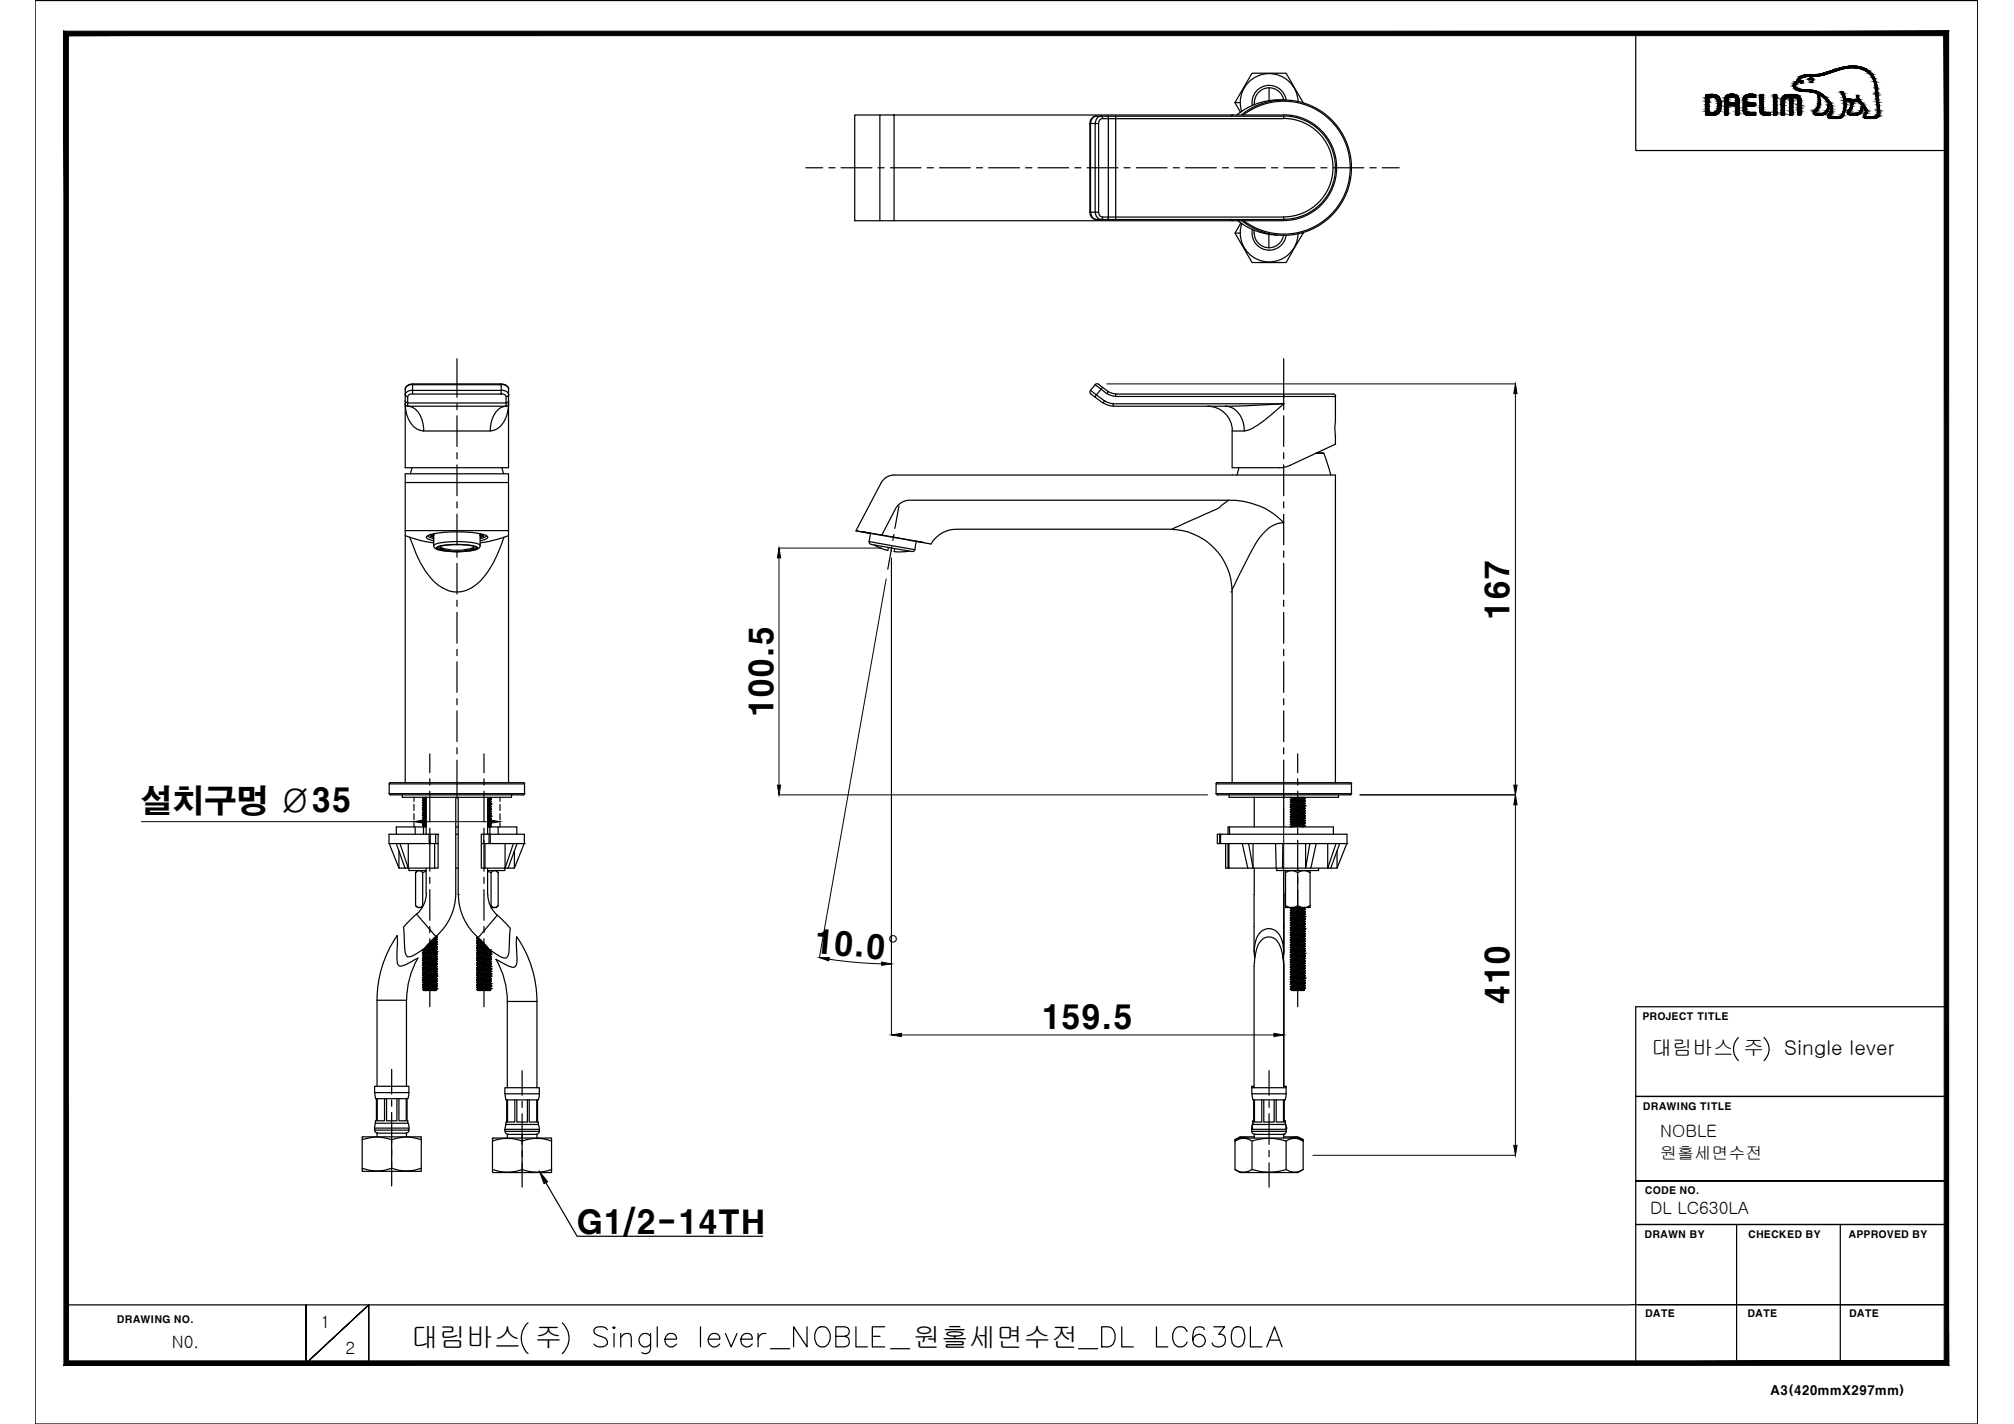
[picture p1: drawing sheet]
<svg xmlns="http://www.w3.org/2000/svg" width="420mm" height="297mm" viewBox="0 0 420 297" stroke-linecap="round" stroke-linejoin="round" font-family="sans-serif">
<defs><g id="words">
<g font-size="6.7">
<text x="314.9" y="129.4" transform="rotate(-90 314.9 129.4)">167</text>
<text x="161.3" y="149.8" transform="rotate(-90 161.3 149.8)">100.5</text>
<text x="29.3" y="169.4">설치구멍 Ø35</text>
<text x="169.6" y="198.8" transform="rotate(5 169.6 198.8)">10.0°</text>
<text x="314.9" y="209.7" transform="rotate(-90 314.9 209.7)">410</text>
<text x="217.1" y="214.7">159.5</text>
<text x="120.2" y="257.4">G1/2-14TH</text>
</g>
<g font-size="5.7">
<text x="85.8" y="281">대림바스 주</text>
<text x="190.6" y="281">원홀세면수전</text>
</g>
<g font-size="4.3">
<text x="344.6" y="220.2">대림바스 주</text>
<text x="372.2" y="220.2">Single lever</text>
</g>
<g font-size="3.6">
<text x="346.4" y="237.2">NOBLE</text>
<text x="346.3" y="241.7">원홀세면수전</text>
<text x="344.3" y="253.3">DL LC630LA</text>
<text x="35.9" y="281.1">N0.</text>
<text x="66.9" y="277.1">1</text>
<text x="72.1" y="282.4">2</text>
</g>
<text font-size="2.6" x="369.3" y="291.1">A3(420mmX297mm)</text>
<g font-size="2.1">
<text x="342.6" y="212.8">PROJECT TITLE</text>
<text x="342.7" y="231.6">DRAWING TITLE</text>
<text x="343.2" y="249">CODE NO.</text>
<text x="343.1" y="258.3">DRAWN BY</text>
<text x="364.7" y="258.2">CHECKED BY</text>
<text x="385.7" y="258.3">APPROVED BY</text>
<text x="24.4" y="275.9">DRAWING NO.</text>
<text x="343.2" y="274.7">DATE</text>
<text x="364.5" y="274.7">DATE</text>
<text x="385.7" y="274.7">DATE</text>
</g>
</g></defs>
<!-- layer: 1 -->
<g fill="none" stroke="#000" stroke-width=".25">
<path d="M264.8 18.4v2.6M168.1 35h3.5M172.9 35h1.3M175.5 35h6.4M183.2 35h1.2M183.6 24h-5.3v22h5.3M183.6 24h2.9v22h-2.9zM185.8 35h6.4M186.5 24h81.3M193.4 35h1.3M196 35h6.4M203.7 35h1.3"/>
<path d="M206.2 35h6.5M214 35h1.3M216.5 35h6.4M224.2 35h1.3M226.8 35h6.4M227.4 25.8a1.45 1.45 0 0 1 1.3-1.6h39.1v.6h-35.1v20.5h35.1v.5h-35.1M227.4 25.8v18.5M227.4 25.8h.1M228.5 25.8h.7v18.5h-.7zM228.7 24.2a1.37 1.37 0 0 0-1.2 1.5M230 24.8h1.2v20.5h-1.2a.96 .96 0 0 1-.8-1.1M230 24.7a.95 .95 0 0 0-.8 1"/>
<path d="M230 24.7l-.1-.4a1.29 1.29 0 0 0-1.4 1.5h-1v18.5M230.9 24.2l.4 .5M232.7 24.2v.6h-1.5M234.5 35h1.3M237.1 35h6.4M244.8 35h1.2M247.3 35h6.4M255 35h1.3M257.1 23.9l-.3 .3M257.6 35h6.4M257.6 21.4l3.6-6.1h7.1l3.6 6.1-.1 .1M257.6 21.4h1.1"/>
<path d="M257.6 21.4l1.2 2.1M259 23.9a14.1 14.1 0 0 1 19.2 1.5 14.1 14.1 0 0 1 0 19.2 14.1 14.1 0 0 1-19.2 1.4M259.4 23.9a13.9 13.9 0 0 1 18.7 1.7 13.9 13.9 0 0 1 0 18.7 13.9 13.9 0 0 1-18.7 1.7M261.7 21.4v.5M265.3 35h1.3M267.8 20.9a3.1 3.1 0 0 0-3.3-2.6 3.1 3.1 0 0 0-2.8 3.1M267.8 23.9a11 11 0 0 1 11 11.1 11 11 0 0 1-11 11M267.8 24.2a10.8 10.8 0 0 1 10.8 10.8 10.8 10.8 0 0 1-10.8 10.7M267.8 24.7a10.3 10.3 0 0 1 10.3 10.3 10.3 10.3 0 0 1-10.3 10.2M267.8 35h6.5M268.2 20.9a14.1 14.1 0 0 0-10.1 3M268.3 20.9a3.6 3.6 0 0 0-4.1-3 3.6 3.6 0 0 0-2.9 4.1"/>
<path d="M270.8 21.2a6 6 0 0 0-7.1-5.8 6 6 0 0 0-4.7 7.8M271.6 21.4h.3M275.5 35h1.3M278.1 35h6.4M285.8 35h1.3M288.4 35h3.5M186.5 46h81.3M227.4 44.3a1.45 1.45 0 0 0 1.3 1.5M227.4 44.3h1.1M227.5 44.2a1.45 1.45 0 0 0 1.2 1.6M228.5 44.2a1.24 1.24 0 0 0 1.4 1.5l.1-.4M228.7 45.8h2.2"/>
<path d="M231.2 45.3h1.5v.5h-1.8M231.3 45.3l-.4 .5M256.8 45.7l.3 .3M257.6 48.6h1.1M258.2 46a14.1 14.1 0 0 0 8.4 3M258.9 46.5l-1.3 2.1 3.6 6.2h7.1l3.6-6.2M259.1 46.7a6 6 0 0 0 4.6 7.8 6 6 0 0 0 7.1-5.7M261.3 47.9a3.6 3.6 0 0 0 2.9 4.2 3.6 3.6 0 0 0 4.1-3M261.6 48.1v.5M261.7 48.6a3.1 3.1 0 0 0 2.8 3.1 3.1 3.1 0 0 0 3.3-2.6M264.7 48.9v2.8M271.6 48.6h.3"/>
<path d="M271.8 48.5l.1 .1M95.3 74.8v8.1M267.8 74.8v8.1M84.5 83.6l.1 .2 .5 .2M85 82.8v1.3h20.6v-1.3M85 84.1v.6M85.1 84.7a3.7 3.7 0 0 1 3.1 3.4l.2 1.8M86 97.6l-.4 1.2M86.1 80.2h18.5v2h-18.5zM86.1 81.4h18.5a1.13 1.13 0 0 1 1.5 1.1l-.5 .3a.91 .91 0 0 0-1-.6M86.1 80.1l-1.1 .3-.3 .3-.2 .5v16.4h21.6v-16.4l-.1-.5-.4-.3-1-.3M86.1 80.1h18.5"/>
<path d="M86.1 80.1v.1M86.1 80.2a1.44 1.44 0 0 0-1.6 1M86.1 81.4a1.13 1.13 0 0 0-1.5 1.1l.5 .2M86.1 82.2a.91 .91 0 0 0-1.1 .6M95.3 84.1v1.4M95.3 86.7v6.4M95.3 94.4v1.3M95.3 97v6.4M104.6 80.1v.1M104.6 80.2a1.44 1.44 0 0 1 1.5 1M104.7 97.6l.3 1.2M105.6 84.1v.6h-20.6"/>
<path d="M106.1 84.2a5.5 5.5 0 0 1-2.9 5.5l-.9 .2h-14a4.1 4.1 0 0 1-3.5-3.5l-.3-2.2 .3 .5h.3M106.1 84.2l-.2 .5a3.8 3.8 0 0 0-3.4 3.4l-.2 1.8M106.1 83.6l-.2 .4h-.3M186.5 99.1h92.1v64.2M186.5 99.1a3.1 3.1 0 0 0-2.7 1.6M227.5 81.4a.53 .53 0 0 0 .1 .8l.8 .6M228.5 80.2l.4-.2 1.1 .8M230 80.8l1.2 .9-.3 .4-1.2-.9-1 1.2 1.7 1.2-.3 .5-1.7-1.3 .3-.4-1.2-1M230 80.8l-.3 .4-1.2-1-1 1.2M230.1 84l.8 .4 1.4 .3M230.4 83.6l1.1 .5 .8 .1M230.9 82.1l1.1 .5 .8 .1"/>
<path d="M231.2 81.7l.8 .3 .8 .2M232.7 82.2h35.1v.5h-35.1zM251.9 84.7a5.1 5.1 0 0 1 5.2 5.2M255.7 84.7a4.4 4.4 0 0 1 3.8 4.3l.1 .9M258.5 97.6l-.4 1.5M267.8 84.2h-35.6v.5h23.5M267.8 84.2v-1.5h10.8l-.1 6.7 .1 1.5M267.8 84.2l-12.1 .5M267.8 84.2a26.8 26.8 0 0 1-7.3 5.5l-.9 .2h-2.6v7.7h10.5l1.1-.3 10-4.6v-1.8M267.8 82.2h10.3M267.8 84.1v1.4M267.8 86.7v6.4"/>
<path d="M267.8 94.4v1.3M267.8 97v6.4M274.5 94.6l1.7-.1 1.4 4.6M274.7 94.5h1.3M276 94.5h.1M278.1 82.2l.5 .2v.3M84.5 111.7l3.3 1.1 2.7 .4M84.5 100.7h21.6M84.5 110.7h21.6M85.5 112a31 31 0 0 0 3.2 7 9 9 0 0 0 6 4.5 6.8 6.8 0 0 0 6-2.9l1.2-1.6a26.4 26.4 0 0 0 3.3-7M89.2 111.8l.4 .3 .9 .2M89.8 111.6h.4v.2h-.4z"/>
<path d="M89.8 111.8h.7M89.8 111.6v.2M89.9 111.8l.6 .3M89.9 111.5v.1M90.2 111.6v.1M90.5 113.8a1.64 1.64 0 0 0 1.7 1l.4 .1M90.5 111.7v2.1M90.5 111.4v.2h-.7M90.6 111.6l-.1 .1M91.3 114.2l.4 .2M91.6 114.5a10.7 10.7 0 0 0 7.5 0M91.9 114.5a10.8 10.8 0 0 0 7 0"/>
<path d="M92.2 114.4l-.4 .1M95.3 104.7v1.2M95.3 107.3v6.4M95.3 114.9v1.3M95.3 117.5v6.4M96.9 115h.3a4.5 4.5 0 0 0 2.5-.7 5.1 5.1 0 0 0-3.2-.7h-1.2a10.6 10.6 0 0 0-4.2 .6l-.1 .1a4.9 4.9 0 0 0 2.8 .7M97.4 114.9l.7-.1a1.65 1.65 0 0 0 1.3-.5 4.8 4.8 0 0 0-3.1-.7l-3.5 .2a1.96 1.96 0 0 0-1.5 .5 1.65 1.65 0 0 0 1.3 .5l.7 .1M98.5 114.4l.4 .1M98.8 114.2v.3M98.9 114.2a10.8 10.8 0 0 1-7 0l-.1 .3M99.4 114.2l-.3 .2M100.1 111.4v.2"/>
<path d="M100.1 111.6l.1 .1M100.2 111.8h.6l-.6 .3M100.2 111.7v2.1a1.51 1.51 0 0 1-1.8 1l-.4 .1M100.2 113.8a5.7 5.7 0 0 0-3.7-.8l-4.2 .2a2.33 2.33 0 0 0-1.8 .6M100.2 112.8a1.72 1.72 0 0 0 1.6-.8 4.5 4.5 0 0 0-3-.9 27 27 0 0 0-9.4 .6l-.3 .2-.1 .3 1.5 .6M100.4 111.6h.4v.2h-.4M100.5 111.6v.1M100.5 111.6v.2M100.8 111.5l-.7 .1M100.9 111.6v.2M101.5 111.8l-.4 .3-.9 .2M106.1 111.7l-4 1.2-1.9 .3"/>
<path d="M178.6 110.7l3 .6M181.3 112.9l.2 .5 .3 .2 8.4 1.4h.3l.4-.4M181.6 111.2l-.3 1.8 9.5 1.7 .3-1.8M181.6 111.2l-1.5-.2 12.6 2.2-1.5-.3M182.3 113.7l1.4 .7 1.5 .4 .1-.6M183.8 100.7l-5.2 10 5.3 1M186.1 114l-.9 4.7M186.5 111.5l-.2 1.3M186.6 114.5l-.1 .5M187.5 105.5l-.8 4.7M189.7 115l-1.6 .1h-1.6M244.5 110.4l10-4.6a3.1 3.1 0 0 1 3.4-1.4 14.6 14.6 0 0 1 9.9 4.6 5.8 5.8 0 0 0-4.4 2.4 29 29 0 0 0-4.3 7.4l-2.1 4.2"/>
<path d="M256.3 104.3h-66.8a3.5 3.5 0 0 0-2.8 2.1l-2.8 5.3 10.3 1.8a6 6 0 0 1 5.5-3.1h44.3a13.2 13.2 0 0 1 13 13.1v39.8M267.8 104.7v1.2M267.8 107.3v6.4M267.8 114.9v1.3M267.8 117.5v6.4M95.3 125.2v1.3M95.3 127.7v6.5M95.3 135.5v1.3M95.3 138v6.4M256.8 123.5h.1M267.8 125.2v1.3M267.8 127.7v6.5"/>
<path d="M267.8 135.5v1.3M267.8 138v6.4M89.7 157.3v3.9M95.3 145.7v1.3M95.3 148.3v6.4M95.3 156v1.3M95.3 158.6v8M101 157.3v3.9M267.8 145.7v1.3M267.8 148.3v6.4M267.8 156v1.3M267.8 158.6v13.9"/>
<path d="M270.7 157.3v3.9M81.2 165.5l.3 .3h27.7M81.2 163.5v2.1M81.2 163.5h28.2v2.1h-28.2M81.2 176l2 5.1M82.7 174v-1.5h5.6v1.5M82.7 176l1.8 5.1h.7l-1.8-5.1M82.7 176h.1M83.2 177.5v3.6h1.3M83.4 176h6.1M83.9 165.8v.5h22.8v-.5M84.5 163.3v-64.5h21.6v64.5"/>
<path d="M85.2 176v5.1h5.5M86.6 172.5v1.5M88.1 166.4l.8-.1v7.7M88.1 172.1l.8-.1-.8 .2M88.1 166.4v.1M88.1 168h.1M88.1 168.5v.1M88.1 169v.1M88.1 169.5v.1M88.1 170v.1M88.1 170.5v.1M88.1 171v.1"/>
<path d="M88.1 171.6h.1M88.1 172.1v.1M88.1 166.5l.3 .2M88.1 167l.3 .2M88.1 167.5l.3 .2M88.1 168l.3 .2M88.1 168.6l.3 .1M88.1 169.1l.3 .1M88.1 169.6l.3 .1M88.1 170.1l.3 .2M88.1 170.6l.3 .2M88.1 171.1l.3 .2"/>
<path d="M88.1 171.6l.3 .2M88.1 172.2l.3 .1M88.3 166.3l-.2 .1M88.3 172.5h.6M88.4 166.7v.1M88.4 167.2v.1M88.4 167.7v.1M88.4 168.2v.1M88.4 169.2v.1M88.4 169.7v.1M88.4 170.3h.1M88.4 170.8v.1"/>
<path d="M88.4 171.3v.1M88.4 171.8v.1M88.4 172.3v.1M88.9 172.3l-.6 .2M88.9 171.8l-.8 .3M88.9 171.3l-.8 .3M88.9 170.8l-.8 .2M88.9 170.3l-.8 .2M88.9 169.8l-.8 .2M88.9 169.3l-.8 .2M88.9 168.7l-.8 .3M88.9 168.2l-.8 .3"/>
<path d="M88.9 167.7l-.8 .3M88.9 167.2h-.4l-.4 .3M88.9 166.7l-.8 .2M88.9 166.9l-.8 .1M88.9 167.4h-.8M88.9 167.9l-.8 .1M88.9 168.4l-.8 .1M88.9 168.9l-.8 .1M88.9 169.4l-.8 .1M88.9 169.9l-.8 .1M88.9 170.4l-.8 .1M88.9 171h-.8"/>
<path d="M88.9 171.5h-.8M88.9 171.5l-.8 .1M88.9 171l-.8 .1M88.9 170.5l-.8 .1M88.9 170l-.8 .1M88.9 169.5l-.8 .1M88.9 169l-.8 .1M88.9 168.5l-.8 .1M88.9 168h-.8M88.9 167.4l-.8 .1M88.9 166.4l-.8 .1M88.9 166.6l-.5 .1"/>
<path d="M88.9 167.1l-.5 .1M88.9 167.6l-.5 .1M88.9 168.1l-.5 .1M88.9 168.6l-.5 .1v.1M88.9 169.1l-.5 .1M88.9 169.7h-.5M88.9 170.2l-.5 .1M88.9 170.7l-.5 .1M88.9 171.2l-.5 .1M88.9 171.7l-.5 .1M88.9 172.2l-.5 .1M89.5 174v2h.2"/>
<path d="M89.7 162.5v1.3M89.7 165v6.4M89.7 172.7v1.3M89.7 175.3v6.4M89.7 174v2h1.2M90.7 176v5.1h.7v-5.1M90.9 174h-9.7v2h2.2M90.9 174h.5v2h-.5zM95.1 174h.5M95.1 172.5h.5M95.1 166.3v20M95.6 166.3v20.3"/>
<path d="M100.4 176v5.1h.8v-5.1M100.9 176h-.5v-2h9v2M100.9 174v2h1.1M101 162.5v1.3M101 165v6.4M101 172.7v1.3M101 175.3v6.4M101.7 170.1l.5-.1v.1l-.5 .1M101.7 167.3l.8-.1zM101.7 166.5l.5-.1v.1M101.7 167l.5-.1v.1M101.7 168l.5-.1v.1"/>
<path d="M101.7 168.5l.5 .1M101.7 170.6l.5-.1v.1M101.7 171.6l.5-.1v.1M101.7 172.1l.5-.1v.2M101.7 166.3v7.7M102 174v2h.3M102.2 174v-1.5h1.7v1.5M102.2 172.2h-.5M102.2 171.6l-.5 .1M102.2 171.1l-.5 .1M102.2 170.6l-.5 .1M102.2 169.6l-.5 .1"/>
<path d="M102.2 169.1h-.5M102.2 168.6h-.5M102.2 168l-.5 .1M102.2 167.5l-.5 .1M102.2 167l-.5 .1M102.2 166.5l-.5 .1M102.2 167.4l-.5 .1M102.2 169h-.5M102.2 169.5h-.5M102.2 171l-.5 .1M102.2 167.4v.1M102.2 169v.1"/>
<path d="M102.2 169.5v.1M102.2 171v.1M102.2 172.2l.3 .1M102.2 171.6l.3 .2M102.2 171.1l.3 .2M102.2 170.6l.3 .2M102.2 170.1l.3 .2M102.2 169.6l.3 .1M102.2 169.1l.3 .1M102.2 168.6l.3 .1M102.2 168l.3 .2M102.2 167.5l.3 .2"/>
<path d="M102.2 167l.3 .2M102.2 166.5l.3 .2M102.3 174v2h4.8M102.4 166.3l-.2 .1M102.5 166.7l-.8 .1M102.5 167.7h.1M102.5 167.7l-.8 .1M102.5 168.2l-.8 .1M102.5 168.7l-.8 .1M102.5 169.2l-.8 .1M102.5 169.7l-.8 .1M102.5 170.3h.1"/>
<path d="M102.5 170.3h-.8M102.5 170.8h-.8M102.5 171.3l-.8 .1M102.5 171.8l-.8 .1M102.5 172.3l-.8 .1M102.5 172.4l-.8 .1h.5M102.5 171.4h-.8M102.5 170.8l-.8 .1M102.5 170.3l-.8 .1M102.5 169.8l-.8 .1M102.5 169.3l-.8 .1M102.5 168.8l-.8 .1"/>
<path d="M102.5 168.3l-.8 .1M102.5 167.8h-.8M102.5 166.7h.1M102.5 168.2v.1M102.5 168.7v.1M102.5 169.2v.1M102.5 169.7v.1M102.5 170.8h.1M102.5 171.3v.1M102.5 172.3v.1M102.5 172.4l-.1 .1M102.5 171.9l-.3 .1"/>
<path d="M102.5 171.4l-.3 .1M102.5 170.8l-.3 .2M102.5 170.3l-.3 .2M102.5 169.8l-.3 .2M102.5 169.3l-.3 .2M102.5 168.8l-.3 .2M102.5 168.3l-.3 .2M102.5 167.8l-.3 .2M102.5 167.2l-.3 .2M102.5 166.7l-.3 .2M103.9 172.5h3.9v1.5M105.4 176v5.1h-4.2"/>
<path d="M107.1 176l-1.7 5.1h.6l1.9-5.1M107.1 176h2.2M107.1 176h.1M107.3 177.5v3.6h-1.3M109.2 163.3l-27.7-.1-.3 .3M109.2 163.2l.3 .3M109.3 176h.1M109.3 176l-2 5.1M109.5 165.5l-.3 .3M253.7 163.5h28.2v2.1h-28.2M253.7 165.5l.3 .3M253.7 163.5v2.1"/>
<path d="M254 163.3h27.8l.2 .2M254 163.2l-.3 .3M254.5 174v2h.1M254.6 174v2M254.6 174h-.6v2h.5M255.7 176v5.1h.7M256.2 174v-1.5h22v1.5M256.2 176v5.1M256.3 176v5.1M256.4 176v5.1h3.9M256.4 165.8v.5h22.8v-.5M256.5 172.5v1.5"/>
<path d="M259.2 175.9h.1M259.2 176h6.9l.1 5.1h1.3l.1-5.1M260.5 176l.9 5.1h-1.1l-1.1-5.1h-4.6v-2h26.4v2M261.4 176v5.1h4.8M261.7 166.3v6.2M266.1 176h7.2l-.9 5.1v-5.1M266.2 176h-.1M269.2 171h.1M269.2 166.3v.1M269.2 166.8v.1M269.2 167.8v.1M269.2 168.3v.1"/>
<path d="M269.2 168.9h.1M269.2 169.4h.1M269.2 169.9v.1M269.2 170.4v.1M269.2 170.9v.1M269.2 171.9v.1M269.2 172.5h.1M269.2 170l.3 .1M269.2 166.4l.3 .1M269.2 166.9l.3 .1M269.2 167.4l.3 .1M269.2 167.9l.3 .1"/>
<path d="M269.2 168.4l.3 .2M269.2 168.9l.3 .2M269.2 169.4l.3 .2M269.2 170.5l.3 .1M269.2 171l.3 .1M269.2 171.5l.3 .1M269.2 172l.3 .2M269.4 166.3l-.2 .1M269.5 166.5v.2M269.5 167v.2M269.5 167.5v.2M269.5 168v.2"/>
<path d="M269.5 169.1v.1M269.5 169.6v.1M269.5 170.1v.1M269.5 170.6v.2M269.5 171.1v.2M269.5 171.6v.2M269.5 172.2v.1M269.5 167.2l-.3 .1M269.5 167.7l-.3 .1M269.5 168.2l-.3 .1M269.5 168.7l-.3 .2M269.5 169.2l-.3 .2"/>
<path d="M269.5 169.7l-.3 .2M269.5 170.2l-.3 .2M269.5 171.3l-.3 .1M269.5 171.8l-.3 .1M269.5 172.3l-.3 .2M270.7 162.5v1.3M270.7 165v6.4M270.7 172.7v1.3M270.7 175.3v6.4M271.7 166.3l-2.2 .2M272 172l-2.5 .3M272 171.5l-2.5 .3"/>
<path d="M272 171l-2.5 .3M272 170.5l-2.5 .2-.3 .2M272 170l-2.5 .2M272 169.4l-2.5 .3M272 168.9l-2.5 .3M272 168.4l-2.5 .3M272 167.9l-2.5 .3M272 167.4l-2.5 .3M272 166.9l-2.5 .3M272 166.4l-2.5 .3M272 166.8l-2.5 .2M272 167.3l-2.5 .2"/>
<path d="M272 167.9v-.1l-2.5 .2M272 168.9l-2.5 .2M272 169.4l-2.5 .2M272 169.9l-2.5 .2M272 170.4l-2.5 .2M272 170.9l-2.5 .2M272 171.4l-2.5 .2M272 171.9l-2.5 .3M272 172.5h-.3M272 166.3v.1M272 166.8v.1M272 167.3v.1"/>
<path d="M272 168.3v.1M272 168.9h.1M272 169.4h.1M272 169.9v.1M272 170.4v.1M272 170.9v.1M272 171.4v.1M272 171.9v.1M272 172.4v.1M272 172l.3 .2M272 171.5l.3 .2M272 171l.3 .1"/>
<path d="M272 170.5l.3 .1M272 170l.3 .1M272 169.4l.3 .2M272 168.9l.3 .2M272 168.4l.3 .2M272 167.9l.3 .2M272 167.4l.3 .2M272 166.9l.3 .1M272 166.4l.3 .1M272.3 168.2l-.3 .1-2.5 .3v.1M272.3 166.5l-3.1 .3 .3-.2M272.3 167.1l-3.1 .2"/>
<path d="M272.3 167.6l-3.1 .2M272.3 168.1h.1M272.3 168.1l-3.1 .2M272.3 168.6l-3.1 .3M272.3 169.1l-3.1 .3M272.3 169.6l-3.1 .3M272.3 170.1l-3.1 .3M272.3 170.6l-3.1 .3M272.3 171.2l-2.8 .2-.3 .1M272.3 171.7l-3.1 .2M272.3 172.2l-3.1 .3M272.3 172.3l-2.9 .2"/>
<path d="M272.3 171.7l-3.1 .3M272.3 171.2l-3.1 .3M272.3 170.7l-3.1 .3M272.3 170.2l-3.1 .3M272.3 169.7l-3.1 .3M272.3 169.2l-3.1 .2M272.3 168.7l-3.1 .2M272.3 168.2l-3.1 .2M272.3 167.6l-3.1 .3M272.3 166.6l-3.1 .3M272.3 166.5v.1M272.3 167.1h.1"/>
<path d="M272.3 168.1v.1M272.3 168.6v.1M272.3 169.1v.1M272.3 169.6v.1M272.3 170.1v.1M272.3 170.6v.1M272.3 172.2v.1M272.3 166.6l-.3 .2M272.3 170.2l-.3 .2M272.3 172.3l-.3 .2M272.3 171.8l-.3 .1M272.3 171.2l-.3 .2"/>
<path d="M272.3 170.7l-.3 .2M272.3 169.7l-.3 .2M272.3 169.2l-.3 .2M272.3 168.7l-.3 .2M272.3 167.7l-.3 .1M272.3 167.1l-.3 .2M273.3 176h7.7M273.3 176h.1M274.6 176l-1.1 5.1h-6M277 176v5.1h-3.5M278.7 176l-1.7 5.1h.6l1.9-5.1M278.7 175.9h.1"/>
<path d="M278.9 177.5v3.6M281 176l-2.1 5.1h-1.3M281 176h.1M282 165.5l-.3 .3h-27.7M82.8 195.2v3.7a3.4 3.4 0 0 0 .5 2.6h.6l.7-.3 2.6-1.3M82.9 195.1a23.7 23.7 0 0 0-4.2 13.5M84.2 193.4l.3 5 .3 .9a.79 .79 0 0 0 1.2 .1l2.5-1.5M85.3 181.1v.5h3.6M86.7 188.9l.4 .4h1M86.7 182v6.9M86.9 190.7l4 4.7M86.9 190.6l-2.7 2.8"/>
<path d="M87.1 181.6l-.4 .4M87.2 199.8a17.5 17.5 0 0 0-2.4 8.8M88.1 198.8h.1M88.1 198.2v.1M88.1 198.7v.1M88.1 199.2v.1M88.1 199.8h.1M88.1 198.3l.3 .2M88.1 198.8l.3 .2M88.1 199.3l.3 .2M88.1 199.8l.3 .2M88.2 182v6.9a.91 .91 0 0 1-1.5 0"/>
<path d="M88.4 197.9v.2M88.4 199v.1M88.4 199.5v.1M88.9 181.7l-.7 .3a.86 .86 0 0 0-1.5 0M88.9 181.1v5.2M88.9 186.3a5.7 5.7 0 0 1-2 4.4M89.7 183v1.3M89.7 185.6v6.4M89.7 193.3v1.2M89.7 195.8v6.5M90.9 199.8v.1l-2.5 .2-.3 .2M90.9 199.3l-2.5 .3-.3 .2"/>
<path d="M90.9 198.8l-2.3 .2-.5 .2M90.9 198.3l-2.3 .2-.5 .2M90.9 197.8l-2.3 .2-.5 .2M90.9 197.3l-2 .2M90.9 196.8l-1.5 .1M90.9 196.3l-1 .1M90.9 195.7l-.1 .1h-.4M90.9 195.7h-.3M90.9 196.2h-.9M90.9 196.7l-1.4 .1M90.9 197.2l-1.9 .1M90.9 197.8v-.1l-2.4 .2"/>
<path d="M90.9 198.2l-2.5 .2v.2M90.9 198.7l-2.5 .3M90.9 199.2l-2.5 .3M90.9 199.8l-2.5 .2M90.9 196.2v.1M90.9 196.7v.1M90.9 197.2v.1M90.9 198.2v.1M90.9 198.7v.1M90.9 199.2v.1M90.9 195.7l.3 .3M90.9 198.3l.3 .3"/>
<path d="M90.9 199.8l.3 .2M90.9 199.3l.3 .2M90.9 198.8l.3 .2M90.9 197.8l.3 .2M90.9 197.3l.3 .2M90.9 196.8l.3 .1M90.9 196.3l.3 .1M91 195.3l.2 .1M91.2 195.9l-1 .1M91.2 198.5h.1M91.2 198.5l-3.1 .2M91.2 195.4l-.4 .1"/>
<path d="M91.2 196.4l-1.5 .1M91.2 197l-2 .1M91.2 197.5l-2.5 .1M91.2 198l-3.1 .2M91.2 199l-3.1 .2M91.2 199.5l-3.1 .3M91.2 199.6l-3.1 .2M91.2 199.1l-3.1 .2M91.2 198.6l-3.1 .2M91.2 198.1l-3.1 .2M91.2 197.5l-2.6 .2M91.2 197l-2 .2"/>
<path d="M91.2 196.5l-1.5 .1M91.2 196l-1 .1M91.2 195.5l-.5 .1M91.2 195.4v.1M91.2 196.4v.1M91.2 197h.1M91.2 198v.1M91.2 199v.1M91.2 199.5v.1M91.2 199.6l-.3 .2M91.2 199.1l-.3 .1M91.2 198.6l-.3 .1"/>
<path d="M91.2 198.1l-.3 .1M91.2 197.6l-.3 .1M91.2 197l-.3 .2M91.2 196.5l-.3 .2M91.2 196l-.3 .2M91.2 195.5l-.3 .2M95.1 181.1h.5M95.1 186.3a12.4 12.4 0 0 1-5 9.8l-1.5 1.7M95.6 186.6h.1M95.6 186.6a11.9 11.9 0 0 0 4.2 9M99.4 199.8h.1M99.4 199.3h.1"/>
<path d="M99.4 198.8h.1M99.4 197.3h.1M99.4 196.8h.1M99.4 196.2h.1M99.4 195.7h.1M99.4 197.2v.1M99.4 197.7v.1M99.4 198.2v.1M99.4 198.7v.1M99.4 199.2v.1M99.4 195.7l.3 .2M99.4 196.2l.3 .2"/>
<path d="M99.4 196.8l.3 .1M99.4 197.3l.3 .1M99.4 197.8l.3 .1M99.4 198.3l.3 .2M99.4 198.8l.3 .2M99.4 199.3l.3 .2M99.4 199.8l.3 .2M99.7 195.5l-.3 .2M99.7 196.5l-.3 .2 1.3-.1M99.7 195.9v.1M99.7 196.4v.1M99.7 196.9v.1"/>
<path d="M99.7 197.4v.2M99.7 197.9v.2M99.7 199v.1M99.7 199.5v.1M99.7 197l-.3 .2M99.7 197.6l-.3 .1M99.7 198.1l-.3 .1M99.7 198.6l-.3 .1M99.7 199.1l-.3 .1M99.7 199.6l-.3 .2M99.7 195.6l2.4 2.5M99.8 195.7h-.4"/>
<path d="M100 195.9h-.3M100.1 195.9l-.7 .3M100.2 196.1l-.8 .1M100.3 196.2h-.9M100.5 196.3l-.8 .1M100.5 196.4l-.8 .1M100.8 196.7l-1.4 .1M100.9 196.8l-1.2 .1M101 183v1.3M101 185.6v6.4M101 193.3v1.2M101 195.8v6.5"/>
<path d="M101 196.9l-1.3 .1M101.2 197l-1.8 .2M101.2 197.1l-1.8 .2M101.3 197.3l-1.6 .1M101.5 197.4l-1.8 .2M101.6 197.6l-2.2 .1M101.7 197.6l-2.3 .2M101.7 181.1v5.5M101.7 181.7l.7 .3M101.8 186.6a5.7 5.7 0 0 0 2 4.3M101.8 197.8l-2.1 .1M101.9 197.9l-2.2 .2"/>
<path d="M102.1 198l-2.7 .2M102.1 198.1l-2.7 .2M102.2 199.8v.1l-2.5 .2M102.2 199.3l-2.5 .3M102.2 198.8l-2.5 .3M102.2 198.3l-2.5 .3M102.2 198.2l-2.5 .2v.2M102.2 198.8l-2.5 .2M102.2 199.3l-2.5 .2M102.2 199.8l-2.5 .2M102.2 198.2v.1M102.2 199.8l.3 .2"/>
<path d="M102.2 199.3l.3 .2M102.2 198.8l.3 .2M102.2 198.3l.3 .2M102.4 188.9a.91 .91 0 0 0 1.5 0M102.4 182a.86 .86 0 0 1 1.5 0M102.4 182v6.9M102.4 188.9l-.1 .1M102.5 198.5h.1M102.5 198.5l-3.1 .2M102.5 199h.1M102.5 199l-3.1 .2M102.5 199.5l-3.1 .3"/>
<path d="M102.5 199.6l-3.1 .2M102.5 199.1l-3.1 .2M102.5 198.6l-3.1 .2M102.5 189.3h.1M102.5 198.5v.1M102.5 199v.1M102.5 199.5v.1M102.5 199.6l-.3 .2M102.5 199.1l-.3 .1M102.5 198.6l-.3 .1M102.5 198.1l-.3 .1M103.5 181.6l.4 .4"/>
<path d="M103.7 191l-4 4.6-.3 .1M103.7 190.9l2.8 2.8M103.9 188.9l-.4 .4h-1.1M103.9 182v6.9M105.3 181.1v.5h-3.6M106.5 193.7l-.3 5-.2 .7-.3 .4h-.3a8.8 8.8 0 0 1-3.2-1.7h-.1M261.6 186.6v12.1M261.7 181.1v5.5M261.8 199.8a6.6 6.6 0 0 1 1.2-5.4 2.57 2.57 0 0 1 4.3 1.3 7.3 7.3 0 0 1 .3 4.1M267.7 199.6l.1 1.7v25.3M267.8 181.6v17.1M267.8 186.3v12.1"/>
<path d="M267.8 193v.3M267.8 198.4v.8M268.2 181.6v.4M268.2 189.3h.1M268.2 188.9v.4M268.2 188.9a2.31 2.31 0 0 0 2.5 0l.7 .3 .6 .1M268.2 182a2.12 2.12 0 0 1 2.5 0M268.2 182v6.9M269.2 199.2h.1M269.2 196.6h.1M269.2 191.5h.1M269.2 189.4v.1"/>
<path d="M269.2 189.9v.1M269.2 190.4v.1M269.2 190.9v.1M269.2 191.4v.1M269.2 191.9v.1M269.2 192.5h.1M269.2 193.5v.1M269.2 194v.1M269.2 194.5v.1M269.2 195v.1M269.2 195.5v.1M269.2 196v.1"/>
<path d="M269.2 197.6v.1M269.2 198.1v.1M269.2 198.6v.1M269.2 199.1v.1M269.2 199.6v.1M269.2 199.7l.3 .2M269.2 195.6l.3 .2M269.2 192l.3 .2M269.2 189.5l.3 .1M269.2 190l.3 .1M269.2 190.5l.3 .2M269.2 191l.3 .2"/>
<path d="M269.2 191.5l.3 .2M269.2 192.5l.3 .2M269.2 193.1l.3 .1M269.2 193.6l.3 .1M269.2 194.1l.3 .2M269.2 194.6l.3 .2M269.2 195.1l.3 .2M269.2 196.1l.3 .2M269.2 196.6l.3 .2M269.2 197.2l.3 .1M269.2 197.7l.3 .1M269.2 198.2l.3 .2"/>
<path d="M269.2 198.7l.3 .2M269.2 199.2l.3 .2M269.3 189.3l-.1 .1M269.5 189.6v.1M269.5 190.7h.1M269.5 191.2h.1M269.5 191.7v.1M269.5 192.7v.1M269.5 193.2v.1M269.5 193.7v.1M269.5 194.8h.1M269.5 195.3v.1"/>
<path d="M269.5 195.8v.1M269.5 196.3v.1M269.5 196.8v.1M269.5 197.3v.1M269.5 197.8v.1M269.5 198.9v.1M269.5 199.4v.1M269.5 199.9v.1M269.5 189.7l-.3 .2M269.5 190.2l-.3 .2M269.5 190.7l-.3 .2M269.5 191.2l-.3 .2"/>
<path d="M269.5 191.8l-.3 .1M269.5 192.3l-.3 .1M269.5 192.8l-.3 .2M269.5 193.3l-.3 .2M269.5 193.8l-.3 .2M269.5 194.3l-.3 .2M269.5 194.8l-.3 .2M269.5 195.4l-.3 .1M269.5 195.9l-.3 .1M269.5 196.9l-.3 .2M269.5 197.4l-.3 .2M269.5 197.9l-.3 .2"/>
<path d="M269.5 198.4l-.3 .2M269.5 199l-.3 .1M269.5 199.5l-.3 .1M269.5 200l-.3 .1M269.7 189.3l-.5 .1M270.7 182a2.18 2.18 0 0 1 2.6 0M270.7 182v10M270.7 193.3v1.2M270.7 195.8v6.5M271 189.3l-1.8 .2M272 199.7l-2.5 .3M272 199.2l-2.5 .3"/>
<path d="M272 198.7l-2.5 .3M272 198.2l-2.5 .2M272 197.7l-2.5 .2M272 197.2l-2.5 .2M272 196.7l-2.5 .2M272 196.2l-2.5 .2-.3 .1 3.1-.2M272 195.7l-2.5 .2M272 195.1l-2.5 .3M272 194.6l-2.5 .2M272 194.1l-2.5 .2M272 193.6l-2.5 .2M272 193.1l-2.5 .2"/>
<path d="M272 192.6l-2.5 .2M272 192.1l-2.5 .2v-.1M272 191.4v.1l-2.5 .3M272 191l-2.5 .2M272 190.5l-2.5 .2M272 190l-2.5 .2M272 189.5l-2.5 .2M272 189.9l-2.5 .2v.1M272 190.4l-2.5 .3M272 190.9l-2.5 .3M272 191.4l-2.5 .3M272 191.9l-2.5 .3"/>
<path d="M272 192.4l-2.5 .3M272 192.9l-2.5 .3M272 193.6v-.2l-2.5 .3M272 194l-2.5 .2v.1M272 194.5l-2.5 .3M272 195l-2.5 .3M272 195.5l-2.5 .3M272 196l-2.5 .3M272 196.5l-2.5 .3M272 197l-2.5 .3M272 197.6l-2.5 .2M272 198.1l-2.5 .2v.1"/>
<path d="M272 198.6l-2.5 .3M272 199.1l-2.5 .3M272 199.6l-2.5 .3M272 189.3v.2M272 189.9v.1M272 190.4v.1M272 190.9v.1M272 191.9v.2M272 192.4v.2M272 192.9v.2M272 194v.1M272 194.5v.1"/>
<path d="M272 195v.1M272 195.5v.2M272 196v.2M272 196.5v.2M272 197v.2M272 197.6v.1M272 198.1v.1M272 198.6v.1M272 199.1v.1M272 199.6v.1M272 199.7l.3 .2M272 199.2l.3 .2"/>
<path d="M272 198.7l.3 .2M272 198.2l.3 .2M272 197.7l.3 .2M272 197.2l.3 .1M272 196.7l.3 .1M272 196.2l.3 .1M272 195.6l.3 .2M272 195.1l.3 .2M272 194.6l.3 .2M272 194.1l.3 .2M272 193.6l.3 .1M272 193.1l.3 .1"/>
<path d="M272 192.6l.3 .1M272 192.1l.3 .1M272 191.5l.3 .2M272 191l.3 .2M272 190.5l.3 .2M272 190l.3 .1M272 189.5l.3 .1M272 189.3l-2.5 .3M272.3 189.6l-3.1 .3M272.3 190.1l-3.1 .3M272.3 190.7l-3.1 .2M272.3 191.2h.1"/>
<path d="M272.3 191.2l-3.1 .2M272.3 191.7l-3.1 .2M272.3 192.2l-3.1 .3M272.3 192.7l-3.1 .3M272.3 193.2l-3.1 .3M272.3 193.7h.1M272.3 193.7l-3.1 .3M272.3 194.3l-3.1 .2M272.3 194.8l-3.1 .2M272.3 195.3l-3.1 .2M272.3 195.8l-3.1 .2M272.3 196.9l-3.1 .2"/>
<path d="M272.3 197.3l-3.1 .3M272.3 197.9l-3.1 .2M272.3 198.4l-3.1 .2M272.3 198.9h.1M272.3 198.9l-3.1 .2M272.3 199.4l-3.1 .2M272.3 199.9l-3.1 .2M272.3 200l-3.1 .2M272.3 199.5l-3.1 .2M272.3 199l-3.1 .2M272.3 198.4l-3.1 .3M272.3 197.9l-3.1 .3"/>
<path d="M272.3 197.4l-3.1 .3M272.3 196.4l-3.1 .2M272.3 195.9l-3.1 .2M272.3 195.4l-3.1 .2M272.3 194.8l-3.1 .3M272.3 194.3l-3.1 .3M272.3 193.8l-3.1 .3M272.3 193.2l-3.1 .4M272.3 192.8l-3.1 .2M272.3 192.3l-3.1 .2M272.3 191.8l-3.1 .2M272.3 191.2l-3.1 .3"/>
<path d="M272.3 190.7l-3.1 .3M272.3 190.2l-3.1 .3M272.3 189.7l-3.1 .3M272.3 189.6v.1M272.3 190.1v.1M272.3 190.7h.1M272.3 191.7v.1M272.3 192.2v.1M272.3 192.7v.1M272.3 193.7v.1M272.3 194.3h.1M272.3 194.8h.1"/>
<path d="M272.3 195.3v.1M272.3 195.8v.1M272.3 196.3v.1M272.3 197.3v.1M272.3 197.9h.1M272.3 198.4h.1M272.3 198.9v.1M272.3 199.4v.1M272.3 199.9v.1M272.3 191.8l-.3 .1M272.3 192.8l-.3 .1M272.3 195.4l-.3 .1"/>
<path d="M272.3 196.4l-.3 .1M272.3 200l-.3 .1M272.3 199.5l-.3 .1M272.3 199l-.3 .1M272.3 198.4l-.3 .2M272.3 197.9l-.3 .2M272.3 197.4l-.3 .2M272.3 196.9l-.3 .1M272.3 195.9l-.3 .1M272.3 194.8l-.3 .2M272.3 194.3l-.3 .2M272.3 193.8l-.3 .2"/>
<path d="M272.3 193.3l-.3 .2M272.3 192.3l-.3 .1M272.3 191.2l-.3 .2M272.3 190.7l-.3 .2M272.3 190.2l-.3 .2M272.3 189.7l-.3 .2M273.3 188.9v.4h-5.1M273.3 181.6v.4M273.3 188.9l-1.3 .4M273.3 182v6.9M275.1 181.1v.5h-8.7M88.1 202.8h.1"/>
<path d="M88.1 203.9h.1M88.1 200.3h.1M88.1 200.8v.1M88.1 201.8v.1M88.1 202.3v.1M88.1 202.8v.1M88.1 203.4h.1M88.1 204.4v.1M88.1 204.9v.1M88.1 205.9v.1M88.1 200.3l.3 .2M88.1 200.9l.3 .1"/>
<path d="M88.1 201.9l.3 .1M88.1 202.4l.3 .2M88.1 202.9l.3 .2M88.1 203.4l.3 .2M88.1 203.9l.3 .2M88.1 204.5l.3 .1M88.1 205l.3 .1M88.1 205.5l.3 .1M88.1 206l.3 .1M88.2 206.4l.2 .2h2.6l-.1-.2M88.4 200v.1M88.4 200.5v.1"/>
<path d="M88.4 201v.2M88.4 201.5v.2M88.4 202v.2M88.4 202.6v.1M88.4 203.1v.1M88.4 203.6v.1M88.4 204.1v.1M88.4 204.6v.2M88.4 205.1v.2M88.4 205.6v.2M88.4 206.1v.2M89 206.4h-.8"/>
<path d="M89 206.4h1.3M89.7 203.5v1.3M89.7 206.1v3.9M90.3 206.4l-1.6 .2M90.5 206.6h.5h-.4M90.9 206l-2.4 .2-.3 .2M90.9 205.5l-.3 .1a4.7 4.7 0 0 0-2.5 .3M90.9 205l-2.4 .2-.4 .2M90.9 204.5l-2.5 .2-.3 .2M90.9 203.4l-2.5 .3-.3 .2M90.9 202.9l-2.3 .2-.5 .3M90.9 202.4l-2.3 .2-.5 .2"/>
<path d="M90.9 201.9l-.3 .1a4.7 4.7 0 0 0-2.5 .3M90.9 201.4l-.3 .1a4.7 4.7 0 0 0-2.5 .3M90.9 200.9l-2.4 .2-.4 .2M90.9 200.4l-2.5 .2-.3 .2M90.9 200.3l-2.5 .2M90.9 200.8l-2.5 .2M90.9 201.3l-2.5 .2M90.9 201.8l-2.5 .2M90.9 202.8l-2.5 .3M90.9 203.4l-2.5 .2M90.9 203.9l-2.5 .2M90.9 204.4l-2.5 .2"/>
<path d="M90.9 204.9l-2.5 .2M90.9 205.4l-2.5 .2M90.9 205.9l-2.5 .2M90.9 206.4l-2 .2M90.9 200.3v.1M90.9 200.8v.1M90.9 201.3v.1M90.9 201.8v.1M90.9 202.3v.1M90.9 202.8v.1M90.9 203.4h.1M90.9 203.9v.1"/>
<path d="M90.9 204.4v.1M90.9 204.9v.1M90.9 205.4v.1M90.9 205.9v.1M90.9 203.4l.3 .3M90.9 206l.3 .3M90.9 205.5l.3 .2M90.9 205l.3 .1M90.9 204.5l.3 .1M90.9 202.9l.3 .2M90.9 202.4l.3 .2M90.9 201.9l.3 .2"/>
<path d="M90.9 201.4l.3 .2M90.9 200.9l.3 .1M90.9 200.4l.3 .1M91.2 201l-3.1 .4M91.2 203.6h.1M91.2 203.6l-3.1 .3M91.2 206.2h.1M91.2 206.2l-2.2 .2M91.2 204.1l-.3-.2-2.5 .3-.3 .2M91.2 200l-3.1 .3M91.2 200.5l-3.1 .3M91.2 201.6l-3.1 .2"/>
<path d="M91.2 202.1l-3.1 .2M91.2 202.6l-3.1 .2M91.2 203.1l-3.1 .3M91.2 204.1l-3.1 .3M91.2 204.6l-3.1 .3M91.2 205.2l-3.1 .3M91.2 205.7l-3.1 .2M91.2 206.3l-.9 .1M91.2 205.7l-3.1 .3M91.2 204.7l-3.1 .3M91.2 204.2l-3.1 .3M91.2 203.7l-3.1 .2"/>
<path d="M91.2 203.2l-3.1 .2M91.2 202.7l-3.1 .2M91.2 202.2l-3.1 .2M91.2 201.6l-3.1 .3M91.2 201.1l-3.1 .3 .3 .1M91.2 200.6l-3.1 .3M91.2 200.1l-3.1 .2M91.2 202.2l-.3 .1-2.5 .3M91.2 200v.1M91.2 200.5v.1M91.2 201.1h.1M91.2 202.1v.1"/>
<path d="M91.2 202.6v.1M91.2 203.1v.1M91.2 204.1v.1M91.2 204.6v.1M91.2 205.7h.1M91.2 200.6l-.3 .2M91.2 201.1l-.3 .2M91.2 204.2l-.3 .2M91.2 206.3l-.3 .1M91.2 205.8l-.3 .1M91.2 205.2l-.3 .2M91.2 204.7l-.3 .2"/>
<path d="M91.2 203.7l-.3 .2M91.2 203.2l-.3 .2M91.2 202.7l-.3 .1M91.2 201.7l-.3 .1M91.2 200.1l-.3 .2M99.4 202.8h.1M99.4 206h.1M99.4 205.5h.1M99.4 205h.1M99.4 204.5h.1M99.4 203.9h.1M99.4 200.9h.1"/>
<path d="M99.4 200.3h.1M99.4 200.8v.1M99.4 201.8v.1M99.4 202.3v.1M99.4 202.8v.1M99.4 203.4h.1M99.4 204.4v.1M99.4 204.9v.1M99.4 200.3l.3 .2M99.4 200.9l.3 .1M99.4 201.9l.3 .1M99.4 202.4l.3 .2"/>
<path d="M99.4 202.9l.3 .2M99.4 203.4l.3 .2M99.4 203.9l.3 .2M99.4 204.5l.3 .1M99.4 205l.3 .1M99.4 205.5l.3 .1M99.4 206l.3 .1M99.5 206.4l.2 .2h2.6M99.7 200v.1M99.7 200.5v.1M99.7 201v.2M99.7 201.5v.2"/>
<path d="M99.7 202v.2M99.7 202.6v.1M99.7 203.1v.1M99.7 203.6v.1M99.7 204.1v.1M99.7 204.6v.2M99.7 205.1v.2M99.7 205.6v.2M99.7 206.1v.2M99.7 200.1l-.3 .2M99.7 201.2l-.3 .1M99.7 201.7l-.3 .1"/>
<path d="M99.7 202.2l-.3 .1M99.7 202.7l-.3 .1M99.7 203.2l-.3 .2M99.7 203.7l-.3 .2M99.7 204.2l-.3 .2M99.7 205.3l-.3 .1M99.7 205.8l-.3 .1M99.7 206.3l-.2 .1M100.3 206.4h-.8M100.3 206.4h1.3M101 203.5v1.3M101 206.1v3.9"/>
<path d="M101.6 206.4l-1.6 .2M102.2 206.5l-.4 .1M102.2 206l-2.5 .3M102.2 205.5l-2.5 .3M102.2 205l-2.5 .3M102.2 204.5l-2.5 .2-.3 .2M102.2 203.4l-2.5 .3M102.2 202.9l-2.5 .3M102.2 202.4l-2.5 .3M102.2 201.9l-2.5 .3M102.2 201.4l-2.5 .3M102.2 200.9l-2.5 .3"/>
<path d="M102.2 200.4l-2.5 .2-.3 .2M102.2 200.9l.3 .2-3.1 .3M102.2 200.4v-.1l-2.5 .2M102.2 200.9v-.1l-2.5 .2M102.2 201.3l-2.5 .2M102.2 201.9v-.1l-2.5 .2M102.2 202.3l-2.5 .3M102.2 202.9l-2.5 .2M102.2 203.4l-2.5 .2M102.2 204v-.1l-2.5 .2M102.2 204.5v-.1l-2.5 .2M102.2 204.9l-2.5 .2"/>
<path d="M102.2 205.5v-.1l-2.5 .2M102.2 206v-.1l-2.5 .2M102.2 206.4l-2.1 .2M102.2 201.3v.1M102.2 202.3v.1M102.2 203.4h.1M102.2 204.9v.1M102.2 206.4v.1M102.2 206.5l.1 .1M102.2 206l.3 .2M102.2 205.5l.3 .2M102.2 205l.3 .1"/>
<path d="M102.2 204.5l.3 .1M102.2 203.4l.3 .2M102.2 202.9l.3 .2M102.2 202.4l.3 .2M102.2 201.9l.3 .2M102.2 201.4l.3 .2M102.2 200.4l.3 .1M102.3 206.6h-.4M102.5 204.1l-.3-.2-2.5 .3M102.5 200l-3.1 .3M102.5 200.5l-3.1 .3M102.5 201.6h.1"/>
<path d="M102.5 201.6l-3.1 .2M102.5 202.1h.1M102.5 202.1l-3.1 .2M102.5 202.6h.1M102.5 202.6l-3.1 .2M102.5 203.1h.1M102.5 203.1l-3.1 .3M102.5 203.6h.1M102.5 203.6l-3.1 .3M102.5 204.1l-3.1 .3M102.5 204.6l-3.1 .3M102.5 205.2h.1"/>
<path d="M102.5 205.2l-3.1 .3M102.5 205.7h.1M102.5 205.7l-3.1 .2M102.5 206.2h.1M102.5 206.2l-2.2 .2M102.5 206.3l-.9 .1M102.5 205.7l-3.1 .3M102.5 204.7l-3.1 .3M102.5 204.2l-3.1 .3M102.5 203.7l-3.1 .2M102.5 203.2l-3.1 .2M102.5 202.7l-3.1 .2"/>
<path d="M102.5 202.2l-3.1 .2M102.5 201.6l-3.1 .3M102.5 201.1l-3.1 .3 .3 .1M102.5 200.6l-3.1 .3M102.5 200.1l-3.1 .2M102.5 200v.1M102.5 200.5v.1M102.5 201.1h.1M102.5 202.1v.1M102.5 202.6v.1M102.5 203.1v.1M102.5 203.6v.1"/>
<path d="M102.5 204.1v.1M102.5 204.6v.1M102.5 206.2v.1M102.5 206.3l-.3 .1M102.5 205.8l-.3 .1M102.5 205.2l-.3 .2M102.5 204.7l-.3 .2M102.5 204.2l-.3 .2M102.5 203.7l-.3 .2M102.5 203.2l-.3 .2M102.5 202.7l-.3 .1M102.5 202.2l-.3 .1"/>
<path d="M102.5 201.7l-.3 .1M102.5 201.1l-.3 .2M102.5 200.6l-.3 .2M102.5 200.1l-.3 .2M103.5 200.1l1.1 .7a4.4 4.4 0 0 0 2.8 .9l.1-.1a2.09 2.09 0 0 0 .4-1.6l-.2-3.2 .1-1.4a23.7 23.7 0 0 1 4.2 13.5M103.5 200.1a17.5 17.5 0 0 1 2.3 8.8M105.8 208.9h6.2M105.8 208.9v18M112 208.9v18M267.8 201.6a9.5 9.5 0 0 0-1.4-5.4 2.27 2.27 0 0 0-3.9 .8l-.5 1.8-.4 2.8v25.3M267.8 201.6v25.3M267.8 208.6h.1"/>
<path d="M269.2 206.4h.2M269.2 204.3h.1M269.2 200.1v.1M269.2 200.6v.1M269.2 201.2h.1M269.2 201.7h.1M269.2 202.2v.1M269.2 202.7v.1M269.2 203.2v.1M269.2 203.7v.1M269.2 204.2v.1M269.2 204.8h.1"/>
<path d="M269.2 205.3h.1M269.2 206.3v.1M269.2 204.3l.3 .2M269.2 200.7l.3 .2M269.2 200.2l.3 .2M269.2 201.2l.3 .2M269.2 202.3l.3 .2M269.2 202.8l.3 .2M269.2 203.3l.3 .2M269.2 203.8l.3 .2M269.2 204.8l.3 .2M269.2 205.3l.3 .2"/>
<path d="M269.2 205.9l.3 .1M269.2 205.8l3.1-.2-.9 .1zM269.3 206.4l.2 .1M269.5 206.5l.3 .1M269.5 200.4v.1M269.5 200.9v.1M269.5 201.4v.1M269.5 201.9v.1M269.5 203v.1M269.5 203.5v.1M269.5 204v.1M269.5 204.5v.1"/>
<path d="M269.5 205v.1M269.5 205.5v.1M269.5 206v.1M269.5 201l-.3 .2M269.5 201.5l-.3 .2M269.5 202l-.3 .2M269.5 202.6l-.3 .1M269.5 203.1l-.3 .1M269.5 203.6l-.3 .1M269.5 204.1l-.3 .1M269.5 204.6l-.3 .2M269.5 205.1l-.3 .2"/>
<path d="M269.5 205.6l-.3 .2M269.5 206.1l-.3 .2M270.7 203.5v1.3M270.7 206.1v3.9M272 206.4l-2.2 .2M272 205.9l-2.5 .2M272 205.4l-2.5 .2M272 204.9l-2.5 .2M272 204.2v.2l-2.5 .2M272 203.8l-2.5 .3M272 203.3l-2.5 .3M272 202.8l-2.5 .3"/>
<path d="M272 202.3l-2.5 .3M272 201.8l-2.5 .2M272 201.3l-2.5 .2M272 200.8l-2.5 .2M272 200.3l-2.5 .2-.3 .1M272 200.1l-2.5 .3M272 200.6l-2.5 .3M272 201.2l-2.5 .2M272 201.7l-2.5 .2M272 202.7l-2.5 .3M272 203.2l-2.5 .3M272 203.7l-2.5 .3"/>
<path d="M272 204.2l-2.5 .3M272 204.8l-2.5 .2M272 205.3l-2.5 .2M272 205.8l-2.5 .2M272 206.4v-.1l-2.5 .2M272 200.1v.2M272 200.6v.2M272 201.2v.1M272 201.7v.1M272 202.2v.1M272 202.7v.1M272 203.2v.1"/>
<path d="M272 203.7v.1M272 204.8v.1M272 205.3v.1M272 205.8v.1M272 206.4l.1 .1M272 205.9l.3 .2M272 205.4l.3 .1M272 204.9l.3 .1M272 204.3l.3 .2M272 203.8l.3 .2M272 203.3l.3 .2M272 202.8l.3 .2"/>
<path d="M272 202.3l.3 .2M272 201.8l.3 .2M272 201.3l.3 .2M272 200.8l.3 .1M272 200.3l.3 .1M272.1 206.5l-2.3 .1M272.1 206.5l-.1 .1h-2.1M272.3 202l-.3 .2-2.5 .2v.2M272.3 200.4l-3.1 .2M272.3 201l-3.1 .2M272.3 201.4l-3.1 .3M272.3 202l-3.1 .2"/>
<path d="M272.3 202.5l-3.1 .2M272.3 203l-3.1 .2M272.3 203.5l-3.1 .2M272.3 204h.1M272.3 204l-3.1 .2M272.3 204.5l-3.1 .3M272.3 205l-3.1 .3M272.3 206.1l-3.1 .2M272.3 206.1l-2.9 .3M272.3 205.1l-3.1 .2M272.3 204.6l-3.1 .2M272.3 204.1l-3.1 .2"/>
<path d="M272.3 203.6l-3.1 .2M272.3 203.1l-3.1 .2M272.3 202.6l-3.1 .2M272.3 202l-3.1 .3M272.3 201.5l-3.1 .2 .3 .2M272.3 200.5l-3.1 .2M272.3 200.4v.1M272.3 201.5h.1M272.3 202h.1M272.3 202.5v.1M272.3 203v.1M272.3 203.5v.1"/>
<path d="M272.3 204v.1M272.3 204.5v.1M272.3 205v.1M272.3 206.1l-.3 .2M272.3 201l-.3 .2M272.3 204.6l-.3 .2M272.3 205.6l-.3 .2M272.3 205.1l-.3 .2M272.3 204.1l-.3 .1M272.3 203.6l-.3 .1M272.3 203.1l-.3 .1M272.3 202.6l-.3 .1"/>
<path d="M272.3 201.5l-.3 .2M272.3 200.5l-.3 .1M75.6 237.7v-.5l.1-.1h12.1l.1 .1v.5M75.6 237.7a8.8 8.8 0 0 1 6.1 0 9 9 0 0 1 6.2 0M75.6 237.7v6M78.1 226.6h7.2v1.3h-7.2zM78.1 235.3h7.2v.4h-7.2zM78.1 235.7a.61 .61 0 0 0 .7 .6M78.2 227.9l.2 1.3M78.3 229.2h6.8M78.4 234.3l-.3 1M78.5 229.2v4.6h-.2v.5"/>
<path d="M78.7 237.1v-.7h6.1v.7M78.7 226.6v-18h6.1v18M78.7 229.2v4.6h1.5v-4.6M80.6 229.2v4.6h2.2v-4.6M81.7 223.1v5.1M81.7 229.5v1.2M81.7 232.1v6.3M81.7 239.7v1.3M83.2 229.2v4.6h1.6v-4.6M84.9 229.2v4.6h.2v.5h-6.8M85.1 234.3l.2 1M85.3 227.9l-.2 1.3"/>
<path d="M85.3 235.7a.61 .61 0 0 1-.6 .6M87.9 237.7v6M102.7 237.5h.1M102.7 237.5v.5M102.7 238a9 9 0 0 1 6.2 0 8.8 8.8 0 0 1 6.2 0M102.7 238v6M105.3 226.9h7.2v1.3h-7.2zM105.3 235.6h7.2v.4h-7.2zM105.4 228.1l.1 1.3h6.8M105.4 236a.61 .61 0 0 0 .6 .6M105.6 234.5l-.2 1M105.7 229.4v4.6h-.2v.6"/>
<path d="M105.8 237.4v-.8h6.2v.8M105.9 229.4v4.6h1.5v-4.6M107.8 229.4v4.6h2.2v-4.6M108.9 237.4l-6.2 .1M108.9 223.3v5.2M108.9 229.7v1.3M108.9 232.3v6.4M108.9 240v1.3M110.4 229.4v4.6h1.6v-4.6M112.1 229.4v4.6h.2v.6h-6.8M112.3 234.5l.2 1M112.5 228.1l-.2 1.3"/>
<path d="M112.5 236a.61 .61 0 0 1-.6 .6M115.1 238l-.1-.6h-6.1v6.6M115.1 238v6M257.6 238l1.1-.6h12.1l1.1 .6a3.1 3.1 0 0 0-3.6 0 11.8 11.8 0 0 0-7.1 0 3.1 3.1 0 0 0-3.6 0zM257.6 237.7v6.3M260.4 237.4a3.2 3.2 0 0 0-2.8 .3M261.2 235.3h.1M261.2 236a.61 .61 0 0 0 .6 .6M261.2 235.3v.7h7.1v-.7M261.2 235.6h7.1M261.2 226.9h7.1M261.2 228.1l.2 1.3"/>
<path d="M261.2 238v6M261.4 234.5l-.2 1M261.4 234.3l-.2 1M261.4 234.6h6.7M261.5 233.8h-.1v.8M261.5 229.4v4.6h-.1M261.6 226.6h-.4v1.6h7.1v-1.6h-.5M261.7 237.4v-.8h6.1v.8M261.7 236.6h.1M261.7 237.1h-3l-1.1 .6M261.7 229.4v4.6h1.5v-4.6M263.7 229.4v4.6h2.1v-4.6"/>
<path d="M264.8 223.3v5.2M264.8 229.7v1.3M264.8 232.3v6.4M264.8 240v1.3M266.2 229.4v4.6h1.6v-4.6M267.8 236.6h.1M267.8 237.1h3l1.1 .6M267.9 229.4v4.6h.2M267.9 233.8h.2v.8M268.1 234.5l.3 1M268.1 234.3l.3 1M268.3 228.1l-.2 1.3h-6.7"/>
<path d="M268.3 235.3h.1M268.3 238v6M268.4 236a.61 .61 0 0 1-.7 .6M269.1 237.4a3.3 3.3 0 0 1 2.8 .3M271.9 237.7v6.3M75.6 243.7v.5l.1 .1h12.1l.1-.1v-.5M75.6 243.7a8.8 8.8 0 0 0 6.1 0 9 9 0 0 0 6.2 0M81.7 242.3v5.1M102.7 244v.5l.2 .1h6v-.6M102.7 244a9 9 0 0 0 6.2 0M108.9 244a8.8 8.8 0 0 0 6.2 0M108.9 242.6v5"/>
<path d="M115.1 244l-.1 .6h-6.1M257.6 244l1.1 .6h12.1l1.1-.6M257.6 244a3.1 3.1 0 0 0 3.6 0 11.8 11.8 0 0 0 7.1 0 3.1 3.1 0 0 0 3.6 0M264.8 242.6v5"/>
</g>
<!-- layer: 0 -->
<g fill="none" stroke="#000" stroke-width=".25">
<path d="M7.3 .1h405.3v296.9h-405.3zM341.2 7v24.4h64.9M380.1 24h.1M186 114.3v.7M86.4 166.3v.9M86.4 167.8v1.3M86.4 169.7v1.3M86.4 171.6v.9M104.3 166.3v.9M104.3 167.8v1.3M104.3 169.7v1.3M104.3 171.6v.9"/>
<path d="M266.4 181.1v.5M362.7 216.4a3.3 3.3 0 0 0 0 4.8M368 216.4a3.2 3.2 0 0 1 0 4.8M406.1 210h-64.9v74.7M81.7 237.7v6M341.2 228.7h64.9h-64.9M113.9 246.7l6.5 11.2h38.7M341.2 255.4h64.9h-64.9M341.2 246.3h64.9h-64.9M362.3 255.4v28.9M383.9 255.4v28.9M13.8 272.2h326.3"/>
<path d="M63.8 272.2v12.2l13.1-12.2-13.1 12.2zM110.2 276a4.3 4.3 0 0 0 0 6.3M117.3 276a4.3 4.3 0 0 1 0 6.3M126.7 277.4a1.86 1.86 0 0 0-2.8 0 .98 .98 0 0 0 .8 1.1l1.2 .5a1 1 0 0 1 .8 .7 1 1 0 0 1-.4 1 1.87 1.87 0 0 1-2.4-.3M127.9 276.9l.2-.1 .2 .1-.2 .2zM128.1 278.2v2.8M129.5 279l.6-.7 .4-.1 1 .1 .2 .7v2M129.5 278.2v2.8M135.7 278.2v3.1a1.12 1.12 0 0 1-1.8 .8M135.7 278.8a1.35 1.35 0 0 0-2-.2 1.35 1.35 0 0 0 0 2 1.35 1.35 0 0 0 2-.2M137.1 276.8v4.2M138.7 279.3h2.4a1.21 1.21 0 0 0-1.2-1.2 1.21 1.21 0 0 0-1.2 1.2 1.33 1.33 0 0 0 .8 1.5 1.33 1.33 0 0 0 1.6-.4"/>
<path d="M146.1 276.8v4.2M147.7 279.3h2.5a1.21 1.21 0 0 0-1.3-1.2 1.21 1.21 0 0 0-1.2 1.2 1.33 1.33 0 0 0 .8 1.5 1.33 1.33 0 0 0 1.7-.4M151.3 278.2l1.2 2.8 1.3-2.8M154.6 279.3h2.3a.99 .99 0 0 0-.7-1.1 1.41 1.41 0 0 0-1.7 1.4 1.41 1.41 0 0 0 1.7 1.4l.7-.6M158.2 278.2v2.8M159.8 278.2a1.3 1.3 0 0 0-1.6 1.1M168.4 276.8v4.2l-2.8-4.2v4.2M170.3 277.4a1.58 1.58 0 0 1 1.8-.6 1.58 1.58 0 0 1 1.1 1.5 1.96 1.96 0 0 1-2 2.7 2.5 2.5 0 0 1-.9-3.6zM174.4 278.8h1.8l.6-.3a1 1 0 0 0 0-1.6l-.6-.1h-1.8v4.2h1.8a1.1 1.1 0 0 0 1-1.1 1.1 1.1 0 0 0-1-1.1M178.6 276.8v4.2h2.4M182 278.8h1.6M184.6 276.8h-2.6v4.2h2.6"/>
<path d="M229.8 276.8h1.4a1.95 1.95 0 0 1 1.4 2.5 1.69 1.69 0 0 1-1.4 1.7h-1.4zM234 276.8v4.2h2.4M241.3 276.8v4.2h2.3M247.6 277.7a1.46 1.46 0 0 0-1.3-1 1.46 1.46 0 0 0-1.4 1 2.43 2.43 0 0 0 .9 3.3 1.51 1.51 0 0 0 1.8-1.1M251.2 277.4l-.2-.5a1.43 1.43 0 0 0-2 .6l-.2 1v1.1l.2 .8a1.32 1.32 0 0 0 2.2 .1 1.32 1.32 0 0 0-.6-2.1 1.32 1.32 0 0 0-1.8 1.2M253.2 276.8h2.3l-1.2 1.5a1.26 1.26 0 0 1 1.3 .6 1.26 1.26 0 0 1-.1 1.5 1.54 1.54 0 0 1-2.6-.3M257.5 276.9a1.41 1.41 0 0 1 2 .6 3.5 3.5 0 0 1-.4 3.2 1.38 1.38 0 0 1-2.1-.6 3.7 3.7 0 0 1 .5-3.2zM260.9 276.8v4.2h2.4M264.9 279.6h2M340.2 272.1h65.9h-64.3M76.9 284.4v-12.2v12.2M160.7 281.3h4.1"/>
<path d="M185.8 281.3h4M225 281.3h4M264.3 281l1.6-4.2 1.6 4.2M350.5 284.3h55.6"/>
</g>
<g fill="none" stroke="#000" stroke-width=".21">
<path d="M230.9 80.1h85.2M316.1 82.1v81.7M162.5 114.3h21.4M162.5 116.4v47.4M186 116.4v99.5M184.9 120.8l-14 79M29.5 171.4h56.9M88.4 171.4h13.8M104.3 171.4h.1M162.5 165.8h89.4M267.8 168.6v47.3M283.7 165.8h32.4"/>
<path d="M316.1 167.9v71M172.9 200.1l5.5 .6 5.5 .3M188 215.9h77.8M273.9 241h42.2"/>
</g>
<g fill="#000" stroke="#000" stroke-width=".21">
<path d="M316.1 80.1l.4 2h-.7zM162.5 114.3l.4 2.1h-.7zM86.4 171.4l2-.3v.6zM102.2 171.1l2.1 .3-2.1 .3zM162.2 163.8h.7l-.4 2zM315.8 163.8h.7l-.4 2zM316.1 165.8l.4 2.1h-.7zM170.9 199.8h2.1l-.1 .6zM183.9 200.7l2.1 .4-2.1 .3zM186 215.9l2-.4v.7zM265.8 215.5l2 .4-2 .3zM315.8 238.9h.7l-.4 2.1z"/>
<path d="M112.6 244.5l1.7 2-.8 .4z"/>
<path d="M13.3 284.8l392.3-.9h-391.3zM13.3 284.8l392.3-.9 .9 .9zM405.6 7.4v276.5l.9 .9zM405.6 7.4l.9-.9v278.3zM14.3 7.4h391.3l.9-.9zM13.3 6.5h393.2l-392.2 .9zM13.3 6.5l1 277.4v-276.5zM13.3 6.5l1 277.4-1 .9z"/>
</g>
<g fill="#000" stroke="#000" stroke-width=".21">
<path d="M356.5 19.7h.9zM361.1 19.7h.4zM364.9 19.7h.4zM373.3 19.7h.8zM375.1 16.4h.5zM375.6 19h3.2zM375.8 17.3h.1zM376 19h2.9zM375.7 16.9h.3zM377.2 15.6h3.4zM377.3 16.6h.2zM377.8 15.6h2.9z"/>
<path d="M377.7 16.2h.2zM377.9 15.6h2.8zM378.3 15.6h2.4zM386.2 13.8h.8zM387.4 20h.3zM355.9 23.9h2.1zM356.3 24h1.3zM364.2 23.9h2.1zM365 24.1h.2zM365.2 20.3h1zM368.1 24.1h.8zM374.9 20.6h.8z"/>
<path d="M375.2 24h.5zM381.5 23.9h.4zM386.5 21.1h1.7zM387.1 21.2h.5zM387.4 20.8h.5zM387.7 21.2h.5zM389 22.8h.4z"/>
<path d="M356.5 19.7h1.1zM356.3 19.7h1.3z"/>
<path d="M356.3 19.7h1.3zM356.2 19.7h1.4z"/>
<path d="M356.2 19.7h1.5zM356 19.7h1.7z"/>
<path d="M356 19.7l2 .1zM356 19.7l2 .1h-2.1z"/>
<path d="M355.9 19.8h2.1zM355.9 19.8h2.1z"/>
<path d="M355.9 19.8l2.4 .1-.3-.1zM355.9 19.8l2.4 .1h-2.5z"/>
<path d="M355.8 19.9l2.5 .1zM355.8 19.9l2.5 .1z"/>
<path d="M355.8 20h2.6zM355.8 20h2.6z"/>
<path d="M361.1 19.7h.4zM361.1 19.7h.4zM361 19.7h.5z"/>
<path d="M361 19.7h.7zM360.9 19.7h.8z"/>
<path d="M360.9 19.7h.8zM360.8 19.7h.9z"/>
<path d="M360.8 19.7h1.1zM360.6 19.7h1.3z"/>
<path d="M360.6 19.7h1.4zM360.6 19.7h1.4z"/>
<path d="M360.6 19.7l1.6 .1zM360.4 19.8h1.8z"/>
<path d="M360.4 19.8h1.8zM360.4 19.8h1.8z"/>
<path d="M360.4 19.8l2 .1zM360.2 19.9h2.2zM360.2 19.9h2.2zM360.2 19.9h2.2z"/>
<path d="M360.2 19.9l2.3 .1-.1-.1zM360.2 19.9l2.3 .1h-2.4z"/>
<path d="M364.9 19.7h.9zM364.8 19.7h1z"/>
<path d="M364.8 19.7h1.3zM364.6 19.7h1.5z"/>
<path d="M364.6 19.7h1.5zM364.5 19.7h1.6z"/>
<path d="M364.5 19.7h1.7zM364.5 19.7h1.7z"/>
<path d="M364.5 19.7h1.8zM364.5 19.7h1.8z"/>
<path d="M364.5 19.7l1.8 .1zM364.5 19.7l1.8 .1z"/>
<path d="M364.4 19.8h1.9zM364.2 19.8h2.1z"/>
<path d="M364.2 19.8h2.1zM364.2 19.8h2.1z"/>
<path d="M364.2 19.8l2.1 .2v-.2zM364 20l.2-.2 2.1 .2z"/>
<path d="M364 20l2.3 .1v-.1zM364 20l2.3 .1h-2.4z"/>
<path d="M367.4 19.7h.3zM367.3 19.7h.4z"/>
<path d="M367.3 19.7l.4 .1zM367.2 19.8h.5z"/>
<path d="M367.2 19.8h.6zM367.2 19.8h.6z"/>
<path d="M367.2 19.8h.6zM367.2 19.8h.6z"/>
<path d="M367.2 19.8l.6 .1zM367.2 19.8l.6 .1zM367.2 19.9h.6zM367.2 19.9h.6z"/>
<path d="M367.2 19.9l.6 .1zM367.2 19.9l.6 .1z"/>
<path d="M370.2 19.7l.4 .1zM370 19.8h.6zM370 19.8h.6zM370 19.8h.6z"/>
<path d="M370 19.8l.7 .1-.1-.1zM370 19.8l.7 .1h-.7z"/>
<path d="M370 19.9h.7zM370 19.9h.7z"/>
<path d="M370 19.9l.7 .2v-.2zM370 19.9l.7 .2h-.7z"/>
<path d="M373.3 19.7l1.2 .1zM372.8 19.8h1.7z"/>
<path d="M374.1 17.9h.4zM374.1 17.9h.4z"/>
<path d="M374.1 17.9l.4 .1v-.1zM374.1 17.9l.4 .1h-.4z"/>
<path d="M374.1 18l.5 .1zM374.1 18l.5 .1z"/>
<path d="M372.8 19.8h1.8zM372.7 19.8h1.9z"/>
<path d="M374.2 17.7l.3 .2 .1-.2zM374.2 17.7l.3 .2h-.4z"/>
<path d="M374.2 18.1h.4zM374.2 18.1h.4z"/>
<path d="M374.2 18.1l.5 .1zM374.2 18.1l.5 .1h-.5z"/>
<path d="M374.2 17.6h.4zM374.2 17.6l.4 .1z"/>
<path d="M372.7 19.8h2.3zM372.3 19.8h2.7z"/>
<path d="M374.3 17.6h.4zM374.2 17.6h.4z"/>
<path d="M374.2 18.2l.5 .1zM374.2 18.2l.5 .1z"/>
<path d="M374.3 18.3l.6 .1zM374.3 18.3l.6 .1h-.5z"/>
<path d="M374.3 17.4l.4 .2 .1-.2zM374.3 17.4l.4 .2h-.4z"/>
<path d="M374.4 17.3l.4 .1 .1-.1zM374.4 17.3l.4 .1h-.5z"/>
<path d="M374.4 18.4h.5zM374.4 18.4h.5z"/>
<path d="M374.4 17.3h.5zM374.4 17.3h.5z"/>
<path d="M374.4 18.4l.8 .2zM374.4 18.4l.8 .2h-.7z"/>
<path d="M372.3 19.8l2.8 .1zM372.3 19.8l2.8 .1z"/>
<path d="M374.6 17.1l.3 .2 .1-.2zM374.6 17.1l.3 .2h-.5z"/>
<path d="M374.7 17h.4zM374.7 17h.5z"/>
<path d="M374.7 17h.4zM374.7 17h.4z"/>
<path d="M374.6 17h.5zM374.6 17l.4 .1h-.4z"/>
<path d="M372.3 19.9l3.1 .2-.3-.2zM372 20.1l.3-.2 3.1 .2z"/>
<path d="M374.7 17h.5zM374.7 17h.5z"/>
<path d="M374.8 16.9h.4zM374.8 16.9h.4z"/>
<path d="M374.8 16.9h.4zM374.8 16.9l.4 .1zM374.7 17h.5zM374.7 17h.5zM374.7 17h.5zM374.7 17h.5zM374.7 17h.5zM374.7 17h.5z"/>
<path d="M374.8 16.8h.4zM374.8 16.8h.4zM374.8 16.8h.4zM374.8 16.8h.4z"/>
<path d="M374.8 16.8h.4zM374.8 16.8l.4 .1z"/>
<path d="M374.5 18.6h.7zM374.5 18.6h.7z"/>
<path d="M374.5 18.6h1zM374.5 18.6h1z"/>
<path d="M374.9 16.7l.4 .1zM374.9 16.7l.4 .1zM374.9 16.8h.4zM374.9 16.8h.4z"/>
<path d="M374.9 16.8h.4zM374.8 16.8h.4z"/>
<path d="M374.9 16.7h.4zM374.9 16.7h.4z"/>
<path d="M374.9 16.7h.4zM374.9 16.7h.4z"/>
<path d="M374.6 18.6l1 .1zM374.6 18.6l1 .1z"/>
<path d="M375.1 16.4l.2 .3 .3-.3zM375.1 16.4l.2 .3h-.4z"/>
<path d="M374.6 18.7h1.1zM374.6 18.7h1.1zM374.6 18.7h1.1zM374.6 18.7h1.1z"/>
<path d="M374.6 18.7h1.2zM374.6 18.7h1.2z"/>
<path d="M375.7 17.3h.2zM375.7 17.3h.2z"/>
<path d="M374.6 18.7h1.4zM374.6 18.7h1.4z"/>
<path d="M374.6 18.7h1.5zM374.6 18.7h1.5z"/>
<path d="M375.3 16.2l.3 .2 .4-.2zM375.1 16.4l.2-.2 .3 .2zM375.1 16.4h.5z"/>
<path d="M375.6 17.2h.4zM375.6 17.2l.3 .1zM375.7 17.3h.2zM375.7 17.3h.2z"/>
<path d="M375.3 16.2h.7zM375.3 16.2h.7z"/>
<path d="M375.7 16.9h.4zM375.6 16.9h.5z"/>
<path d="M375.6 17.2h.4zM375.6 17.2h.4z"/>
<path d="M375.6 16.9l.5 .1zM375.6 16.9l.5 .1z"/>
<path d="M375.6 17h.6zM375.6 17h.6zM375.6 17h.6zM375.6 17h.6zM375.6 17h.6zM375.6 17h.6z"/>
<path d="M375.6 17.1h.5zM375.6 17.1l.4 .1z"/>
<path d="M375.5 17h.7zM375.5 17h.7z"/>
<path d="M375.5 17h.7zM375.5 17l.6 .1zM375.6 17.1h.5zM375.6 17.1h.5z"/>
<path d="M375.6 17h.6zM375.6 17h.6z"/>
<path d="M375.6 17h.6zM375.6 17h.6zM375.5 17h.7zM375.5 17h.7z"/>
<path d="M374.7 18.7h1.6zM374.7 18.7h1.6z"/>
<path d="M374.7 18.7h1.6zM374.7 18.7h1.6zM374.7 18.7h1.6zM374.7 18.7h1.6z"/>
<path d="M374.7 18.7h1.7zM374.7 18.7h1.7z"/>
<path d="M374.7 18.7h1.8zM374.7 18.7h1.8z"/>
<path d="M374.7 18.7h2.2zM374.7 18.7h2.2z"/>
<path d="M375.5 16l.5 .2 .5-.2zM375.3 16.2l.2-.2 .5 .2z"/>
<path d="M375.6 16h1.1zM375.6 16h.9z"/>
<path d="M374.8 18.7l2.9 .1zM374.8 18.7l2.9 .1z"/>
<path d="M375.7 15.9h1.4zM375.6 16h1.1z"/>
<path d="M375.7 15.9h1.5zM375.7 15.9h1.5zM375.7 15.9h1.5zM375.7 15.9h1.6z"/>
<path d="M375.7 15.9h1.5zM375.7 15.9h1.4z"/>
<path d="M377.3 15.6h3.3zM377.2 15.6h3.4zM377.2 15.6h3.4zM377.2 15.6h3.4z"/>
<path d="M375.7 15.9h1.6zM375.7 15.9h1.9z"/>
<path d="M377.4 16.6h.1zM377.3 16.6h.2z"/>
<path d="M375.7 15.9h1.9zM375.7 15.9h2z"/>
<path d="M377.3 16.5l.2 .1 .2-.1zM377.3 16.5l.2 .1h-.2zM377.3 16.6h.2zM377.3 16.6h.2z"/>
<path d="M375.7 15.9h2zM375.7 15.9h2.1z"/>
<path d="M374.9 18.8h2.9zM374.9 18.8h2.9z"/>
<path d="M377.4 16.5h.3zM377.3 16.5h.4zM377.3 16.5h.4zM377.3 16.5h.4z"/>
<path d="M377.7 17.2h.2zM377.7 17.2h.2z"/>
<path d="M374.9 18.8l3.3 .1zM374.9 18.8l3.3 .1z"/>
<path d="M377.4 16.4h.4zM377.4 16.4l.3 .1z"/>
<path d="M377.7 16.2h.3zM377.7 16.2h.3z"/>
<path d="M377.9 16.5h.3zM377.9 16.5h.3z"/>
<path d="M377.7 17.2h.3zM377.7 17.2h.2zM377.7 17.2h.2z"/>
<path d="M377.7 16.2l.4 .1zM377.6 16.3h.5z"/>
<path d="M377.7 17.1h.3zM377.7 17.1l.3 .1z"/>
<path d="M377.6 16.3h.5zM377.5 16.3h.6z"/>
<path d="M377.8 17h.3zM377.8 17h.3z"/>
<path d="M377.8 17h.3zM377.8 17l.2 .1h-.3z"/>
<path d="M377.5 16.3l.6 .1zM377.5 16.3l.6 .1z"/>
<path d="M377.5 16.4h.7zM377.4 16.4h.8z"/>
<path d="M375 18.9h3.2zM375 18.9h3.2z"/>
<path d="M377.8 16.4l.4 .1zM377.8 16.4l.4 .1z"/>
<path d="M378 16.8l.1 .2 .1-.2zM378 16.8l.1 .2h-.3z"/>
<path d="M377.9 16.5h.3zM377.9 16.5h.3z"/>
<path d="M378 16.5l.2 .1zM378 16.5l.2 .1zM378 16.6h.2zM378 16.6h.2z"/>
<path d="M378 16.7l.2 .1zM378 16.7l.2 .1z"/>
<path d="M378 16.8h.2zM378 16.8h.2z"/>
<path d="M375 18.9h3.3zM375 18.9h3.3z"/>
<path d="M378 16.6l.2 .1v-.1zM378 16.6l.2 .1h-.2z"/>
<path d="M375.1 18.9h3.3zM375.1 18.9h3.3z"/>
<path d="M375.1 18.9l3.5 .1zM375.1 18.9l3.5 .1z"/>
<path d="M375.8 15.9h2.8zM375.8 15.9h2z"/>
<path d="M375.3 19h3.5zM375.3 19h3.5zM375.5 19h3.3zM375.5 19h3.3z"/>
<path d="M375.5 19h3.3zM375.5 19h3.3zM375.6 19h3.2z"/>
<path d="M375.7 19h3.2zM375.7 19h3.2z"/>
<path d="M375.8 19h3.1zM375.8 19h3.1zM376 19h2.9z"/>
<path d="M376.2 19h2.8zM376.2 19h2.8zM376.3 19h2.7zM376.3 19h2.7z"/>
<path d="M376.3 19h2.7zM376.3 19h2.7z"/>
<path d="M376.3 19l2.7 .1zM376.3 19l2.7 .1z"/>
<path d="M376.3 19.1h2.8zM376.3 19.1h2.8z"/>
<path d="M377.4 19.1l1.9 .1zM377.4 19.1l1.9 .1z"/>
<path d="M379.2 19.6h.3zM379.2 19.6h.3z"/>
<path d="M378 19.2h1.3zM378 19.2h1.3z"/>
<path d="M378.2 19.2h1.2zM378.2 19.2h1.2z"/>
<path d="M378.3 19.2l1.3 .1zM378.3 19.2l1.3 .1z"/>
<path d="M375.9 15.9h3.6zM375.8 15.9h2.8z"/>
<path d="M379.5 19.6h.6zM379.5 19.6h.6z"/>
<path d="M379.2 19.6l.3 .1zM379.2 19.6l.3 .1zM379.2 19.7h.3zM379.2 19.7h.3zM379.2 19.7h.3zM379.2 19.7h.3zM379.2 19.7h.3zM379.2 19.7h.3z"/>
<path d="M379.5 19.7h.6zM379.5 19.7h.6zM379.5 19.7h.6zM379.5 19.7h.6z"/>
<path d="M379.2 19.7l.3 .1v-.1zM379.2 19.7l.3 .1h-.3z"/>
<path d="M379.2 19.8h.3zM379.2 19.8h.3z"/>
<path d="M379.3 19.8l.3 .5-.1-.5zM379.3 19.8l.3 .5h-.3z"/>
<path d="M375.9 15.8h3.7zM375.9 15.8l3.6 .1z"/>
<path d="M378.6 19.3l1.1 .1zM378.6 19.3l1.1 .1z"/>
<path d="M378.8 19.4l1 .1zM378.8 19.4l1 .1z"/>
<path d="M379.1 19.5h.8zM379.1 19.5h.8z"/>
<path d="M376 15.8h3.9zM375.9 15.8h3.7z"/>
<path d="M379.2 19.5l.8 .1zM379.2 19.5l.8 .1z"/>
<path d="M379.2 19.6h.9zM379.2 19.6h.9z"/>
<path d="M379.5 19.6l.6 .1zM379.5 19.6l.6 .1z"/>
<path d="M376.2 15.7h3.9zM376 15.8h3.9z"/>
<path d="M379.5 19.7h.7zM379.5 19.7h.7z"/>
<path d="M379.6 19.7l.6 .1zM379.6 19.7l.6 .1z"/>
<path d="M379.6 19.8h.7zM379.6 19.8h.7z"/>
<path d="M379.7 19.8l.7 .1zM379.7 19.8l.7 .1z"/>
<path d="M376.5 15.6h3.9zM376.2 15.7h3.9z"/>
<path d="M376.6 15.6h3.8zM376.5 15.6h3.9z"/>
<path d="M379.9 19.9l.8 .2-.3-.2zM379.9 19.9l.8 .2h-.5z"/>
<path d="M377 15.6h3.6zM376.6 15.6h3.8z"/>
<path d="M377.2 15.6h3.4zM377.1 15.6h3.5z"/>
<path d="M377.1 15.6h3.5zM377 15.6h3.6z"/>
<path d="M378 15.6h2.7zM377.9 15.6h2.8zM377.9 15.6h2.8z"/>
<path d="M377.9 15.6h2.8zM377.8 15.6h2.9zM377.8 15.6h2.9z"/>
<path d="M377.8 15.6h2.9zM377.7 15.6h3z"/>
<path d="M377.7 15.6h3zM377.3 15.6h3.3zM377.2 15.6h3.4z"/>
<path d="M379.3 15.5h1.5zM378.3 15.6h2.4zM378 15.6h2.7z"/>
<path d="M379.7 15.4h1.4zM379.3 15.5h1.5z"/>
<path d="M380.1 15.4h1.3zM379.7 15.4h1.4z"/>
<path d="M380.4 15.3h1.2zM380.1 15.4h1.3z"/>
<path d="M380.7 15.2h1.2zM380.4 15.3h1.2z"/>
<path d="M382.1 14.7h1.1zM382.1 14.7h1.1zM382.1 14.7h1.1zM382.1 14.7h1.1zM382.1 14.7h1.1zM382.1 14.7h1.2z"/>
<path d="M382.1 14.7h1.2zM382.1 14.7h1.2zM382.1 14.7h1.2z"/>
<path d="M381 15.1h1.1zM380.7 15.2h1.2z"/>
<path d="M381.1 15.1h1.1zM381 15.1h1.2zM381 15.1h1.2zM381 15.1h1.2z"/>
<path d="M381 15.1h1.2zM381 15.1h1.1z"/>
<path d="M381.4 15h1.1zM381.1 15.1h1.1zM381.1 15.1h1.1zM381.1 15.1h1.1z"/>
<path d="M381.6 14.9h1.1zM381.4 15h1.1z"/>
<path d="M381.9 14.8h1.1zM381.6 14.9h1.1z"/>
<path d="M382 14.8h1.1zM381.9 14.8h1.1z"/>
<path d="M382 14.8h1.2zM382 14.8h1.1z"/>
<path d="M382.1 14.7h1.1zM382 14.8h1.2z"/>
<path d="M382.3 14.6h1.2zM382.1 14.7h1.2zM382.1 14.7h1.2z"/>
<path d="M384.1 19.2h.3zM384.1 19.2h.3z"/>
<path d="M384.2 19.4h.3zM384.2 19.4h.3z"/>
<path d="M383 14.4l.5 .2 .8-.2zM382.3 14.6l.7-.2 .5 .2z"/>
<path d="M384.2 19.1h.1zM384.2 19.1h.1z"/>
<path d="M383 14.4h1.3zM383 14.4h1.3z"/>
<path d="M384.2 19.1l.2 .1zM384.2 19.1l.2 .1z"/>
<path d="M384.1 19.2h.3zM384.1 19.2h.3z"/>
<path d="M384.1 19.2h.3zM384.1 19.2h.3z"/>
<path d="M384.1 19.2l.4 .1zM384.1 19.2l.4 .1h-.3z"/>
<path d="M384.2 19.3l.3 .1zM384.2 19.3l.3 .1z"/>
<path d="M384.2 19.4l.4 .1zM384.2 19.4l.4 .1z"/>
<path d="M384.3 19.5l.3 .1v-.1zM384.3 19.5l.3 .1h-.3z"/>
<path d="M384.3 19.6l.3 .1zM384.3 19.6l.3 .1z"/>
<path d="M384.3 19.7l.4 .1-.1-.1zM384.3 19.7l.4 .1h-.3z"/>
<path d="M384.4 19.8l.4 .3-.1-.3zM384.4 19.8l.4 .3h-.3z"/>
<path d="M383.5 14.3l.8 .1 .6-.1zM383 14.4l.5-.1 .8 .1z"/>
<path d="M383.5 14.3h1.5zM383.5 14.3h1.4z"/>
<path d="M383.7 14.3h1.5zM383.5 14.3h1.5z"/>
<path d="M383.9 14.2h1.8zM383.7 14.3h1.5z"/>
<path d="M384 14.1h2.8zM383.9 14.2h1.8z"/>
<path d="M386.2 13.8h1.2zM385.5 13.8h1.9z"/>
<path d="M385.5 13.8l2.2 .1zM385.3 13.9h2.4z"/>
<path d="M387.5 19.9h.1zM387.5 19.9h.1z"/>
<path d="M387.5 19.9l.2 .1zM387.5 19.9l.2 .1zM387.4 20h.3z"/>
<path d="M387.4 20h.3zM387.4 20h.3z"/>
<path d="M385.3 13.9h2.5zM385.2 13.9h2.6z"/>
<path d="M385.2 13.9h2.7zM385.1 13.9h2.8z"/>
<path d="M385.1 13.9h2.8zM384.9 13.9h3z"/>
<path d="M384.9 13.9l3.3 .1zM384.6 14h3.6z"/>
<path d="M384.6 14h3.9zM384.4 14h4.1z"/>
<path d="M384.4 14l4.3 .1zM384 14.1h4.7z"/>
<path d="M386.8 14.1l2 .1zM386.8 14.1l2 .1z"/>
<path d="M387.3 14.2h1.5zM387.3 14.2h1.5z"/>
<path d="M387.4 14.2l1.6 .1-.2-.1zM387.4 14.2l1.6 .1z"/>
<path d="M387.9 14.3h1.3zM387.9 14.3h1.3z"/>
<path d="M388.1 14.3l1.2 .1zM388.1 14.3l1.2 .1z"/>
<path d="M388.5 14.4l1.2 .3-.4-.3zM388.5 14.4l1.2 .3h-.7z"/>
<path d="M389 14.7l.8 .1zM389 14.7l.8 .1z"/>
<path d="M389.2 14.8l.9 .2-.3-.2zM389.2 14.8l.9 .2h-.6z"/>
<path d="M389.5 15l.9 .3-.3-.3zM389.5 15l.9 .3h-.5z"/>
<path d="M389.9 15.3l.5 .1zM389.9 15.3l.5 .1z"/>
<path d="M390 15.4l.6 .1zM390 15.4l.6 .1h-.5z"/>
<path d="M390.1 15.5l.5 .1zM390.1 15.5l.5 .1z"/>
<path d="M390.1 15.6h.6zM390.1 15.6h.6z"/>
<path d="M390.2 15.6h.5zM390.2 15.6h.5z"/>
<path d="M390.2 15.6l.6 .3-.1-.3zM390.2 15.6l.6 .3h-.4z"/>
<path d="M390.4 15.9l.7 .4-.3-.4zM390.4 15.9l.7 .4h-.4z"/>
<path d="M390.7 16.3l.4 .1v-.1zM390.7 16.3l.4 .1z"/>
<path d="M390.7 16.4l.6 .6-.2-.6zM390.7 16.4l.6 .6h-.3z"/>
<path d="M391 17l.4 .1zM391 17l.4 .1z"/>
<path d="M391.3 19.2h.4zM391.3 19.2h.4z"/>
<path d="M391 17.1l.5 .5-.1-.5zM391 17.1l.5 .5h-.3z"/>
<path d="M391.2 17.6l.4 .4-.1-.4zM391.2 17.6l.4 .4h-.4z"/>
<path d="M391.2 18l.4 .2v-.2zM391.2 18l.4 .2h-.4z"/>
<path d="M391.2 18.2l.4 .2v-.2zM391.2 18.2l.4 .2h-.4zM391.2 18.4h.4zM391.2 18.4h.4z"/>
<path d="M391.2 18.4h.4zM391.2 18.4h.4z"/>
<path d="M391.3 18.4h.3zM391.3 18.4h.3z"/>
<path d="M391.2 18.4h.4zM391.2 18.4h.4zM391.3 18.4h.3zM391.3 18.4h.3z"/>
<path d="M391.3 18.4l.3 .1v-.1zM391.3 18.4l.3 .1h-.3z"/>
<path d="M391.3 18.5l.4 .2-.1-.2zM391.3 18.5l.4 .2h-.4zM391.3 18.7h.4zM391.3 18.7h.4z"/>
<path d="M391.3 18.7l.4 .3v-.3zM391.3 18.7l.4 .3h-.4z"/>
<path d="M391.3 19h.4zM391.3 19h.4z"/>
<path d="M391.3 19l.4 .2v-.2zM391.3 19l.4 .2h-.4z"/>
<path d="M391.3 19.2h.4zM391.3 19.2h.4z"/>
<path d="M391.3 19.2l.4 .1zM391.3 19.2l.4 .1zM391.3 19.3h.4zM391.3 19.3h.4z"/>
<path d="M391.3 19.3h.4zM391.3 19.3h.4z"/>
<path d="M391.3 19.3l.4 .1zM391.3 19.3l.4 .1z"/>
<path d="M391.3 19.4l.4 .1v-.1zM391.3 19.4l.4 .1h-.4z"/>
<path d="M391.3 19.5l.4 .1zM391.3 19.5l.4 .1z"/>
<path d="M391.3 19.6l.4 .2v-.2zM391.3 19.6l.4 .2h-.3z"/>
<path d="M391.4 19.8l.3 .1zM391.4 19.8l.3 .1z"/>
<path d="M391.4 19.9l.4 .2-.1-.2zM391.4 19.9l.4 .2h-.4z"/>
<path d="M355.8 20.3h1.4zM355.8 20.3h1.4z"/>
<path d="M355.8 23.5h1.4zM355.8 23.5h1.4z"/>
<path d="M355.8 23.5h1.4zM355.8 23.5h1.4z"/>
<path d="M356.3 24l1.1 .1zM356.5 24.1h.9z"/>
<path d="M355.8 20.3l.7 .1zM355.8 20.3l.7 .1z"/>
<path d="M355.8 20.4l.7 .2v-.2zM355.8 20.4l.7 .2h-.7z"/>
<path d="M355.8 20.6h.7zM355.8 20.6h.7z"/>
<path d="M355.8 20.6l.7 .3v-.3zM355.8 20.6l.7 .3h-.7z"/>
<path d="M355.8 20.9l.7 .3v-.3zM355.8 20.9l.7 .3h-.7z"/>
<path d="M355.8 21.2l.7 .1v-.1zM355.8 21.2l.7 .1h-.7z"/>
<path d="M355.8 21.3l.7 .6v-.6zM355.8 21.3l.7 .6h-.7z"/>
<path d="M355.8 21.9l.7 .3v-.3zM355.8 21.9l.7 .3h-.7z"/>
<path d="M355.8 22.2l.7 .4v-.4zM355.8 22.2l.7 .4h-.7zM355.8 22.6h.7zM355.8 22.6h.7z"/>
<path d="M355.8 22.6l.7 .4v-.4zM355.8 22.6l.7 .4h-.7z"/>
<path d="M355.8 23l.7 .2v-.2zM355.8 23l.7 .2h-.7z"/>
<path d="M355.8 23.2l.7 .1zM355.8 23.2l.7 .1z"/>
<path d="M355.8 23.3l.7 .1v-.1zM355.8 23.3l.7 .1h-.7zM355.8 23.4h.7zM355.8 23.4h.7z"/>
<path d="M355.8 23.4l.7 .1zM355.8 23.4l.7 .1z"/>
<path d="M355.8 23.5h.8zM355.8 23.5h.8z"/>
<path d="M355.8 20.3h1zM355.8 20.3h1.3z"/>
<path d="M355.8 20.3h1zM355.8 20.3h.7zM355.8 20.3h.7zM355.8 20.3h.7z"/>
<path d="M355.8 23.5h1.1zM355.8 23.5h1.1z"/>
<path d="M355.8 23.5h1.2zM355.8 23.5h1.2z"/>
<path d="M355.8 20.3h1.3zM355.8 20.3h1.4z"/>
<path d="M355.8 23.5h1.4zM355.8 23.5h1.4z"/>
<path d="M356.2 24h1.4zM356.2 24h1.4z"/>
<path d="M356 24h1.7zM356 24h1.6z"/>
<path d="M355.9 23.9h2.1zM355.9 23.9l1.8 .1z"/>
<path d="M355.8 23.8h2.5zM355.8 23.8h2.5z"/>
<path d="M355.8 23.8l2.2 .1 .3-.1zM355.8 23.8l2.2 .1h-2.1zM355.9 23.9h2.1z"/>
<path d="M355.8 20l2.7 .1-.1-.1zM355.8 20l2.7 .1h-2.7z"/>
<path d="M355.8 23.8h2.6zM355.8 23.8h2.5z"/>
<path d="M355.8 23.7l2.6 .1 .1-.1zM355.8 23.7l2.6 .1h-2.6z"/>
<path d="M355.8 20.1h2.8zM355.8 20.1h2.8z"/>
<path d="M355.8 20.1l2.8 .2v-.2zM355.8 20.1l2.8 .2h-2.8z"/>
<path d="M355.8 23.6h2.8zM355.8 23.6l2.7 .1z"/>
<path d="M357.2 20.3h1.4zM357.2 20.3h1.4z"/>
<path d="M357.2 20.3h1.4zM357.2 20.3h1.4zM357.2 20.3h1.4zM357.2 20.3h1.4z"/>
<path d="M357.3 20.3h1.3zM357.3 20.3h1.3z"/>
<path d="M357.5 20.3l1.2 .1zM357.5 20.3l1.2 .1zM357.8 20.4h.9zM357.8 20.4h.9z"/>
<path d="M357.3 23.5h1.3zM357.2 23.5h1.4z"/>
<path d="M357.2 23.5h1.4zM357.2 23.5h1.4z"/>
<path d="M355.8 23.5l2.8 .1v-.1zM355.8 23.5l2.8 .1h-2.8z"/>
<path d="M357.7 23.4h1zM357.3 23.5h1.3z"/>
<path d="M357.8 20.4l1 .2-.1-.2zM357.8 20.4l1 .2h-.7z"/>
<path d="M357.8 23.4h.9zM357.7 23.4h1z"/>
<path d="M358 23.3h.8zM357.8 23.4h.9z"/>
<path d="M358.1 20.6l.8 .1-.1-.1zM358.1 20.6l.8 .1h-.8z"/>
<path d="M358.1 20.7l.8 .2v-.2zM358.1 20.7l.8 .2h-.7z"/>
<path d="M358.2 23l.7 .1zM358.2 23l.7 .1z"/>
<path d="M358.1 23.1l.7 .2 .1-.2zM358.1 23.1l.7 .2h-.8z"/>
<path d="M358.2 20.9l.8 .2-.1-.2zM358.2 20.9l.8 .2h-.7z"/>
<path d="M358.3 21.1l.7 .1v-.1zM358.3 21.1l.7 .1h-.7z"/>
<path d="M358.3 21.2l.7 .2v-.2zM358.3 21.2l.7 .2h-.7z"/>
<path d="M358.3 21.4l.7 .1zM358.3 21.4l.7 .1zM358.3 21.5h.7zM358.3 21.5h.7zM358.3 21.5h.7zM358.3 21.5h.7zM358.3 21.5h.7zM358.3 21.5h.7z"/>
<path d="M358.3 22.7l.6 .3 .1-.3zM358.3 22.7l.6 .3h-.7z"/>
<path d="M358.3 21.5h.7zM358.3 21.5h.7z"/>
<path d="M358.3 21.5l.7 .1zM358.3 21.5l.7 .1z"/>
<path d="M358.3 21.6l.7 .3v-.3zM358.3 21.6l.7 .3h-.7z"/>
<path d="M358.3 21.9l.7 .1v-.1zM358.3 21.9l.7 .1h-.7z"/>
<path d="M358.3 22l.7 .1v-.1zM358.3 22l.7 .1h-.7z"/>
<path d="M358.3 22.1l.7 .1zM358.3 22.1l.7 .1z"/>
<path d="M358.3 22.2h.7zM358.3 22.2h.7z"/>
<path d="M358.3 22.2l.7 .1zM358.3 22.2l.7 .1z"/>
<path d="M358.3 22.3l.7 .4v-.4zM358.3 22.3l.7 .4h-.7zM358.3 22.7h.7zM358.3 22.7h.7z"/>
<path d="M359.8 20.9h.7zM359.8 20.9h.7zM359.8 20.9h.7zM359.8 20.9h.7z"/>
<path d="M360 24h.3zM360 24h.3z"/>
<path d="M359.9 24h.5zM359.9 24h.4z"/>
<path d="M359.9 24h.5zM359.9 24h.5z"/>
<path d="M359.8 23.9h.7zM359.8 23.9h.7zM359.8 23.9h.7zM359.8 23.9h.7z"/>
<path d="M359.8 23.9h.7zM359.8 23.9h.7z"/>
<path d="M359.8 23.9h.7zM359.8 23.9l.6 .1z"/>
<path d="M359.8 20.6l.7 .2v-.2zM359.8 20.6l.7 .2h-.7z"/>
<path d="M359.8 20.8l.7 .1zM359.8 20.8l.7 .1z"/>
<path d="M359.8 20.9h.7zM359.8 20.9h.7zM359.8 20.9h.7zM359.8 20.9h.7z"/>
<path d="M359.8 20.9h.7zM359.8 20.9h.7z"/>
<path d="M359.8 20.9l.7 .1zM359.8 20.9l.7 .1z"/>
<path d="M359.8 21h.7zM359.8 21h.7z"/>
<path d="M359.8 21l.7 .2v-.2zM359.8 21l.7 .2h-.7zM359.8 21.2h.7zM359.8 21.2h.7z"/>
<path d="M359.8 21.2l.7 .2v-.2zM359.8 21.2l.7 .2h-.7z"/>
<path d="M359.8 21.4l.7 .1zM359.8 21.4l.7 .1z"/>
<path d="M359.8 22.1l.7 .1zM359.8 22.1l.7 .1z"/>
<path d="M359.8 22.2l.7 .1v-.1zM359.8 22.2l.7 .1h-.7z"/>
<path d="M359.8 22.3l.7 .5v-.5zM359.8 22.3l.7 .5h-.7z"/>
<path d="M359.8 22.8l.7 .1zM359.8 22.8l.7 .1z"/>
<path d="M359.8 22.9l.7 .5v-.5zM359.8 22.9l.7 .5h-.7z"/>
<path d="M359.8 23.4h.7zM359.8 23.4h.7z"/>
<path d="M359.8 23.4l.7 .2v-.2zM359.8 23.4l.7 .2h-.7z"/>
<path d="M359.8 23.6l.7 .1zM359.8 23.6l.7 .1z"/>
<path d="M359.8 23.7l.7 .1v-.1zM359.8 23.7l.7 .1h-.7z"/>
<path d="M359.8 23.8h.7zM359.8 23.8h.7z"/>
<path d="M359.8 23.8l.7 .1zM359.8 23.8l.7 .1z"/>
<path d="M359.9 20.4l.6 .2 .1-.2zM359.9 20.4l.6 .2h-.7zM359.8 20.6h.7zM359.8 20.6h.7z"/>
<path d="M359.9 20.3h.8zM359.9 20.3h.8z"/>
<path d="M359.9 20.3h.8zM359.9 20.3l.7 .1z"/>
<path d="M359.9 20.3h1zM359.9 20.3h.8z"/>
<path d="M359.9 20.3h1.2zM359.9 20.3h1z"/>
<path d="M360.1 20l2.4 .1zM360.1 20l2.4 .1z"/>
<path d="M360.1 20.1l2.5 .1-.1-.1zM360 20.2l.1-.1 2.5 .1z"/>
<path d="M360 20.2h2.7zM360 20.2h2.7z"/>
<path d="M360 20.2l2.7 .1zM360 20.2l2.7 .1z"/>
<path d="M361.5 20.3h1.2zM361.5 20.3h1.2z"/>
<path d="M361.5 20.3h1.2zM361.5 20.3h1.2z"/>
<path d="M361.7 20.3h1zM361.7 20.3h1z"/>
<path d="M361.8 20.3l.9 .1zM361.8 20.3l.9 .1zM361.9 20.4h.8zM361.9 20.4h.8z"/>
<path d="M361.9 20.4l.9 .1-.1-.1zM361.9 20.4l.9 .1h-.7z"/>
<path d="M362.2 24h.5zM362.2 24h.4z"/>
<path d="M362.1 20.5l.7 .1zM362.1 20.5l.7 .1z"/>
<path d="M362.1 20.6l.7 .1v-.1zM362.1 20.6l.7 .1h-.7z"/>
<path d="M362.1 20.7l.7 .2v-.2zM362.1 20.7l.7 .2h-.7zM362.1 20.9h.7zM362.1 20.9h.7z"/>
<path d="M362.1 20.9h.7zM362.1 20.9h.7z"/>
<path d="M362.1 20.9h.7zM362.1 20.9h.7z"/>
<path d="M362.1 20.9l.7 .1zM362.1 20.9l.7 .1zM362.1 21h.7zM362.1 21h.7z"/>
<path d="M362.1 21l.7 .2v-.2zM362.1 21l.7 .2h-.7z"/>
<path d="M362.1 21.2l.7 .1zM362.1 21.2l.7 .1z"/>
<path d="M362.1 21.3l.7 .1v-.1zM362.1 21.3l.7 .1h-.7z"/>
<path d="M362.1 21.4l.7 .1zM362.1 21.4l.7 .1z"/>
<path d="M359.8 21.5h3zM359.8 21.5h3z"/>
<path d="M359.8 21.5l3 .1zM359.8 21.5l3 .1z"/>
<path d="M359.8 21.6l3 .4v-.4zM359.8 21.6l3 .4h-3z"/>
<path d="M359.8 22l3 .1v-.1zM359.8 22l3 .1h-3z"/>
<path d="M362.1 22.1l.7 .1zM362.1 22.1l.7 .1z"/>
<path d="M362.1 22.2l.7 .1v-.1zM362.1 22.2l.7 .1h-.7z"/>
<path d="M362.1 22.3l.7 .2v-.2zM362.1 22.3l.7 .2h-.7z"/>
<path d="M362.1 22.5h.7zM362.1 22.5h.7z"/>
<path d="M362.1 22.5l.7 .5v-.5zM362.1 22.5l.7 .5h-.7z"/>
<path d="M362.1 23l.7 .1zM362.1 23l.7 .1z"/>
<path d="M362.1 23.1l.7 .3v-.3zM362.1 23.1l.7 .3h-.7z"/>
<path d="M362.1 23.4l.7 .2v-.2zM362.1 23.4l.7 .2h-.7z"/>
<path d="M362.1 23.6l.7 .1v-.1zM362.1 23.6l.7 .1h-.7z"/>
<path d="M362.1 23.7h.7zM362.1 23.7h.7z"/>
<path d="M362.1 23.7l.7 .1zM362.1 23.7l.7 .1z"/>
<path d="M362.1 23.8h.7zM362.1 23.8h.7z"/>
<path d="M362.1 23.8l.7 .1zM362.1 23.8l.7 .1z"/>
<path d="M362.1 23.9h.7zM362.1 23.9h.7zM362.1 23.9h.7zM362.1 23.9h.7z"/>
<path d="M362.1 23.9h.7zM362.1 23.9l.6 .1zM362.2 24h.5zM362.2 24h.5z"/>
<path d="M363.8 20.3h1.2zM363.8 20.3h1.2z"/>
<path d="M363.7 20.7l.7 .1zM363.7 20.7l.7 .1z"/>
<path d="M363.7 20.8h.7zM363.7 20.8h.7zM363.7 20.8h.7zM363.7 20.8h.7z"/>
<path d="M363.7 20.8l.7 .1zM363.7 20.8l.7 .1z"/>
<path d="M363.7 20.9h.7zM363.7 20.9h.7z"/>
<path d="M363.7 20.9h.7zM363.7 20.9h.7z"/>
<path d="M363.7 20.9l.7 .2v-.2zM363.7 20.9l.7 .2h-.7z"/>
<path d="M363.7 21.1l.7 .1zM363.7 21.1l.7 .1z"/>
<path d="M363.7 21.2l.7 .1v-.1zM363.7 21.2l.7 .1h-.7z"/>
<path d="M363.7 21.3l.7 .1v-.1zM363.7 21.3l.7 .1h-.7z"/>
<path d="M363.7 21.4l.7 .1zM363.7 21.4l.7 .1z"/>
<path d="M363.7 22.1l.7 .1zM363.7 22.1l.7 .1z"/>
<path d="M363.7 22.2l.7 .1v-.1zM363.7 22.2l.7 .1h-.7z"/>
<path d="M363.7 22.3l.7 .1zM363.7 22.3l.7 .1z"/>
<path d="M363.7 22.4l.7 .1v-.1zM363.7 22.4l.7 .1h-.7z"/>
<path d="M363.7 22.5l.7 .3v-.3zM363.7 22.5l.7 .3h-.7z"/>
<path d="M363.7 22.8l.7 .1v-.1zM363.7 22.8l.7 .1h-.7zM363.7 22.9h.7zM363.7 22.9h.7z"/>
<path d="M363.7 22.9h.7zM363.7 22.9h.7z"/>
<path d="M363.7 22.9l.7 .1zM363.7 22.9l.7 .1z"/>
<path d="M363.7 23h.7zM363.7 23h.7z"/>
<path d="M363.7 23l.7 .1zM363.7 23l.7 .1z"/>
<path d="M363.7 23.1l.7 .2v-.2zM363.7 23.1l.7 .2h-.7z"/>
<path d="M363.7 20.5l.7 .2v-.2zM363.7 20.5l.7 .2h-.7z"/>
<path d="M363.7 23.3h.7zM363.7 23.3h.7z"/>
<path d="M363.7 23.3l.8 .1zM363.7 23.3l.8 .1z"/>
<path d="M363.7 20.4h.8zM363.7 20.4l.7 .1zM363.7 20.5h.7zM363.7 20.5h.7z"/>
<path d="M363.7 23.4h1zM363.7 23.4h1z"/>
<path d="M364.5 24h1.8zM364.5 24h1.8zM364.5 24h1.8zM364.5 24h1.8zM364.5 24h1.8z"/>
<path d="M363.8 20.3h.8zM363.8 20.3h1z"/>
<path d="M363.8 20.3h.8zM363.8 20.3l.7 .1z"/>
<path d="M363.8 20.3h1zM363.8 20.3h1.2z"/>
<path d="M363.8 23.4h1.1zM363.8 23.4h1.1z"/>
<path d="M363.8 23.4h1.2zM363.8 23.4h1.2z"/>
<path d="M363.8 23.4h1.2zM363.8 23.4h1.2z"/>
<path d="M364.9 24.1h.4zM364.9 24.1h.5z"/>
<path d="M364.9 24.1h.4zM364.9 24.1h.3z"/>
<path d="M365.5 20.3h.7zM366.1 20.3h.1zM365.5 20.3h.7z"/>
<path d="M364.8 24.1h1zM364.8 24.1h.6z"/>
<path d="M363.7 22.1h2.3zM363.7 22.1h2.4z"/>
<path d="M363.7 21.5h2.4zM363.7 21.5h2.4z"/>
<path d="M363.7 22.1h2.4zM363.7 22.1h2.4z"/>
<path d="M364.7 24h1.4zM364.7 24l1.1 .1z"/>
<path d="M363.7 21.5h2.4zM363.7 21.5h2.4z"/>
<path d="M363.7 21.5l2.5 .1zM363.7 21.5l2.5 .1z"/>
<path d="M364.7 24h1.4zM364.7 24h1.4z"/>
<path d="M363.7 22h2.5zM363.7 22l2.4 .1z"/>
<path d="M363.7 21.6l2.6 .1zM363.7 21.6l2.6 .1z"/>
<path d="M363.8 23.4l2.5 .1zM363.8 23.4l2.5 .1z"/>
<path d="M364.6 24h1.6zM364.6 24h1.5z"/>
<path d="M363.9 20.1l2.4 .1zM363.9 20.1l2.4 .1z"/>
<path d="M363.8 20.2h2.5zM363.8 20.2h2.5z"/>
<path d="M363.8 20.2l2.5 .1zM363.8 20.2l2.5 .1zM363.8 20.3h2.5zM363.8 20.3h2.5zM365 20.3h1.3zM365 20.3h1.3z"/>
<path d="M365 20.3h1.3zM365 20.3h1.2zM365.2 20.3h1z"/>
<path d="M363.7 21.7h2.6zM363.7 21.7h2.6z"/>
<path d="M363.7 21.7l2.6 .2v-.2zM363.7 21.7l2.6 .2h-2.6z"/>
<path d="M363.7 21.9l2.6 .1zM363.7 21.9l2.6 .1z"/>
<path d="M363.7 22h2.6zM363.7 22h2.5z"/>
<path d="M363.8 23.5l2.5 .1zM363.8 23.5l2.5 .1zM363.8 23.6h2.5zM363.8 23.6h2.5z"/>
<path d="M363.8 23.6l2.5 .1v-.1zM363.8 23.6l2.5 .1h-2.4z"/>
<path d="M363.9 23.7l2.4 .1zM363.9 23.7l2.4 .1z"/>
<path d="M364 23.8l2.3 .1v-.1zM364 23.8l2.3 .1h-2.1zM364.2 23.9h2.1z"/>
<path d="M364.2 23.9l2.1 .1zM364.2 23.9l2.1 .1zM364.5 24h1.8z"/>
<path d="M364.5 24h1.8zM364.5 24h1.7z"/>
<path d="M367.2 20l.6 .1zM367.2 20l.6 .1z"/>
<path d="M367.2 20.1l.6 .2v-.2zM367.2 20.1l.6 .2h-.6z"/>
<path d="M367.2 20.3h.6zM367.2 20.3h.6z"/>
<path d="M367.2 20.3l.6 .3v-.3zM367.2 20.3l.6 .3h-.6z"/>
<path d="M367.2 20.6l.6 .1zM367.2 20.6l.6 .1z"/>
<path d="M367.2 20.7l.6 .4v-.4zM367.2 20.7l.6 .4h-.6z"/>
<path d="M367.2 21.1l.6 .1zM367.2 21.1l.6 .1z"/>
<path d="M367.2 21.2l.6 .8v-.8zM367.2 21.2l.6 .8h-.6z"/>
<path d="M367.2 22l.6 .1zM367.2 22l.6 .1z"/>
<path d="M367.2 22.1l.6 .3v-.3zM367.2 22.1l.6 .3h-.6z"/>
<path d="M367.2 22.4l.6 .1v-.1zM367.2 22.4l.6 .1h-.6z"/>
<path d="M367.2 22.5l.6 .2v-.2zM367.2 22.5l.6 .2h-.6z"/>
<path d="M367.2 22.7l.6 .1zM367.2 22.7l.6 .1z"/>
<path d="M367.2 22.8l.6 .1v-.1zM367.2 22.8l.6 .1h-.6zM367.2 22.9h.6zM367.2 22.9h.6z"/>
<path d="M367.2 22.9l.6 .1zM367.2 22.9l.6 .1zM367.2 23h.6zM367.2 23h.6z"/>
<path d="M367.2 23l.6 .1zM367.2 23l.6 .1zM367.2 23.1h.6zM367.2 23.1h.6z"/>
<path d="M367.2 23.1l.7 .1-.1-.1zM367.2 23.1l.7 .1h-.7z"/>
<path d="M367.2 23.2l.7 .1v-.1zM367.2 23.2l.7 .1h-.7zM367.2 23.3h.7zM367.2 23.3h.7z"/>
<path d="M367.2 23.3l.8 .1zM367.2 23.3l.8 .1z"/>
<path d="M367.2 23.4h1zM367.2 23.4h1z"/>
<path d="M368.1 24.1h.6zM368.4 24.1h.3z"/>
<path d="M367.2 23.4h1.2zM367.2 23.4h1.2z"/>
<path d="M367.2 23.4h1.2zM367.2 23.4h1.2z"/>
<path d="M368.1 24.1h.8zM368.1 24.1h.9z"/>
<path d="M368 24h1.1zM368 24l1 .1z"/>
<path d="M368 24h1.2zM368 24h1.1z"/>
<path d="M367.2 23.4l2.1 .1zM367.2 23.4l2.1 .1z"/>
<path d="M367.9 24h1.4zM367.9 24h1.4z"/>
<path d="M367.9 24h1.4zM367.9 24h1.4z"/>
<path d="M367.9 24h1.4zM367.9 24h1.3z"/>
<path d="M367.2 23.5h2.1zM367.2 23.5h2.1z"/>
<path d="M367.3 23.5l2 .1zM367.3 23.5l2 .1z"/>
<path d="M367.3 23.6l2 .1v-.1zM367.3 23.6l2 .1h-1.9z"/>
<path d="M367.4 23.7l1.9 .1v-.1zM367.4 23.7l1.9 .1h-1.8z"/>
<path d="M367.5 23.8l1.8 .1zM367.5 23.8l1.8 .1z"/>
<path d="M367.6 23.9l1.7 .1v-.1zM367.6 23.9l1.7 .1h-1.5zM367.8 24h1.5zM367.8 24h1.5z"/>
<path d="M367.8 24h1.5zM367.8 24h1.5z"/>
<path d="M370 24h.6zM370 24h.6z"/>
<path d="M370 24h.6zM370 24h.5z"/>
<path d="M370 20.1l.7 .2v-.2zM370 20.1l.7 .2h-.7z"/>
<path d="M370 20.3l.7 .2v-.2zM370 20.3l.7 .2h-.7z"/>
<path d="M370 20.5l.7 .7v-.7zM370 20.5l.7 .7h-.7z"/>
<path d="M370 21.2l.7 .7v-.7zM370 21.2l.7 .7h-.7z"/>
<path d="M370 21.9l.7 .7v-.7zM370 21.9l.7 .7h-.7z"/>
<path d="M370 22.6l.7 .6v-.6zM370 22.6l.7 .6h-.7z"/>
<path d="M370 23.2l.7 .3v-.3zM370 23.2l.7 .3h-.7z"/>
<path d="M370 23.5l.7 .2v-.2zM370 23.5l.7 .2h-.7z"/>
<path d="M370 23.7l.7 .1v-.1zM370 23.7l.7 .1h-.7z"/>
<path d="M370 23.8l.7 .1zM370 23.8l.7 .1z"/>
<path d="M370 23.9l.6 .1 .1-.1zM370 23.9l.6 .1h-.6z"/>
<path d="M371.7 20.6h.7zM371.7 20.6h.7z"/>
<path d="M371.7 24h.4zM371.7 24h.5z"/>
<path d="M371.7 24h.4zM371.7 24h.4z"/>
<path d="M371.6 24h.6zM371.6 24h.6z"/>
<path d="M371.6 21.1h.7zM371.6 21.1h.7z"/>
<path d="M371.6 21.1l.7 .3v-.3zM371.6 21.1l.7 .3h-.7z"/>
<path d="M371.6 21.4h.7zM371.6 21.4h.7z"/>
<path d="M371.6 21.4l.7 .1zM371.6 21.4l.7 .1z"/>
<path d="M371.6 21.5h.7zM371.6 21.5h.7z"/>
<path d="M371.6 21.5l.7 .1zM371.6 21.5l.7 .1z"/>
<path d="M371.6 21.6h.7zM371.6 21.6h.7z"/>
<path d="M371.6 21.6l.7 .1v-.1zM371.6 21.6l.7 .1h-.7z"/>
<path d="M371.6 21.7l.7 .1zM371.6 21.7l.7 .1z"/>
<path d="M371.6 21.8l.7 .2v-.2zM371.6 21.8l.7 .2h-.7z"/>
<path d="M371.6 22h.7zM371.6 22h.7z"/>
<path d="M371.6 22l.7 1.1v-1.1zM371.6 22l.7 1.1h-.7z"/>
<path d="M371.6 23.1h.7zM371.6 23.1h.7z"/>
<path d="M371.6 23.1l.7 .5v-.5zM371.6 23.1l.7 .5h-.7zM371.6 23.6h.7zM371.6 23.6h.7z"/>
<path d="M371.6 23.6l.7 .1v-.1zM371.6 23.6l.7 .1h-.7zM371.6 23.7h.7zM371.6 23.7h.7z"/>
<path d="M371.6 23.7l.7 .1zM371.6 23.7l.7 .1zM371.6 23.8h.7zM371.6 23.8h.7z"/>
<path d="M371.6 23.8l.7 .1zM371.6 23.8l.7 .1zM371.6 23.9h.7zM371.6 23.9h.7z"/>
<path d="M371.6 23.9h.7zM371.6 23.9l.6 .1zM371.6 24h.6zM371.6 24h.6z"/>
<path d="M371.6 20.8l.7 .3v-.3zM371.6 20.8l.7 .3h-.7z"/>
<path d="M371.6 20.7h.8zM371.6 20.7l.7 .1z"/>
<path d="M371.7 20.6l.7 .1v-.1zM371.7 20.6l.7 .1h-.8z"/>
<path d="M371.7 20.4l.7 .2 .2-.2zM371.7 20.4l.7 .2h-.7z"/>
<path d="M371.8 20.3h1zM371.8 20.3h1.1z"/>
<path d="M371.8 20.3h1zM371.8 20.3l.8 .1z"/>
<path d="M371.8 20.3h1.1zM371.8 20.3h1.4z"/>
<path d="M371.8 20.3h1.4zM371.8 20.3h1.5z"/>
<path d="M373.3 20.3h2.3zM373.3 20.3h2.3z"/>
<path d="M373.3 20.3h.8zM373.3 20.3h.8z"/>
<path d="M373.4 24h.5zM373.4 24h.4z"/>
<path d="M373.3 23.9l.7 .1zM373.3 23.9l.7 .1z"/>
<path d="M373.4 24h.6zM373.4 24h.5z"/>
<path d="M373.3 20.4h.7zM373.3 20.4h.7z"/>
<path d="M373.3 20.4l.7 .2v-.2zM373.3 20.4l.7 .2h-.7z"/>
<path d="M373.3 20.6h.7zM373.3 20.6h.7z"/>
<path d="M373.3 20.6l.7 .2v-.2zM373.3 20.6l.7 .2h-.7z"/>
<path d="M373.3 20.8l.7 .1zM373.3 20.8l.7 .1z"/>
<path d="M373.3 20.9l.7 .2v-.2zM373.3 20.9l.7 .2h-.7z"/>
<path d="M373.3 21.1l.7 .4v-.4zM373.3 21.1l.7 .4h-.7z"/>
<path d="M373.3 21.5l.7 .1v-.1zM373.3 21.5l.7 .1h-.7z"/>
<path d="M373.3 21.6l.7 .7v-.7zM373.3 21.6l.7 .7h-.7z"/>
<path d="M373.3 22.3l.7 .1v-.1zM373.3 22.3l.7 .1h-.7z"/>
<path d="M373.3 22.4l.7 .7v-.7zM373.3 22.4l.7 .7h-.7z"/>
<path d="M373.3 23.1l.7 .1v-.1zM373.3 23.1l.7 .1h-.7z"/>
<path d="M373.3 23.2l.7 .2v-.2zM373.3 23.2l.7 .2h-.7z"/>
<path d="M373.3 23.4l.7 .1v-.1zM373.3 23.4l.7 .1h-.7z"/>
<path d="M373.3 23.5l.7 .1v-.1zM373.3 23.5l.7 .1h-.7z"/>
<path d="M373.3 23.6l.7 .1zM373.3 23.6l.7 .1z"/>
<path d="M373.3 23.7l.7 .1zM373.3 23.7l.7 .1z"/>
<path d="M373.3 23.8h.7zM373.3 23.8h.7z"/>
<path d="M373.3 23.8l.7 .1zM373.3 23.8l.7 .1zM373.3 23.9h.7zM373.3 23.9h.7z"/>
<path d="M373.3 23.9h.7zM373.3 23.9h.7z"/>
<path d="M373.3 20.3h.8zM373.3 20.3l.7 .1z"/>
<path d="M375.1 23.8h.7zM375.1 23.8h.7z"/>
<path d="M372 20.1h3.4zM372 20.1h3.4z"/>
<path d="M371.9 20.1l3.7 .2-.2-.2zM371.9 20.1l3.7 .2h-3.8z"/>
<path d="M373.3 20.3h2.3zM373.3 20.3h2.3zM373.3 20.3h2.3zM373.3 20.3h2.3z"/>
<path d="M374.1 20.3h1.5zM374.1 20.3h1.5z"/>
<path d="M374.1 20.3h1.5zM374.1 20.3h1.5z"/>
<path d="M374.3 20.3l1.3 .1zM374.3 20.3l1.3 .1z"/>
<path d="M374.6 20.4h1zM374.6 20.4h1z"/>
<path d="M374.7 20.4l1 .1zM374.7 20.4l1 .1z"/>
<path d="M374.8 20.5l.9 .1v-.1zM374.8 20.5l.9 .1h-.8zM374.9 20.6h.8z"/>
<path d="M375.2 24h.5zM375.2 24h.3z"/>
<path d="M375 20.6l.8 .3-.1-.3zM375 20.6l.8 .3h-.8z"/>
<path d="M375.1 23.9h.6zM375.1 23.9l.6 .1zM375.2 24h.5z"/>
<path d="M375 20.9h.8zM375 20.9h.8z"/>
<path d="M375 20.9l.8 .3v-.3zM375 20.9l.8 .3h-.7z"/>
<path d="M375.1 21.2l.7 .2v-.2zM375.1 21.2l.7 .2h-.7z"/>
<path d="M375.1 23.9h.7zM375.1 23.9h.6z"/>
<path d="M375.1 21.4h.7zM375.1 21.4h.7zM375.1 21.4h.7zM375.1 21.4h.7z"/>
<path d="M375.1 21.4l.7 .1zM375.1 21.4l.7 .1z"/>
<path d="M375.1 21.5l.7 .1zM375.1 21.5l.7 .1z"/>
<path d="M375.1 21.6l.7 .1zM375.1 21.6l.7 .1z"/>
<path d="M375.1 21.7h.7zM375.1 21.7h.7z"/>
<path d="M375.1 21.7l.7 .2v-.2zM375.1 21.7l.7 .2h-.7z"/>
<path d="M375.1 21.9l.7 .2v-.2zM375.1 21.9l.7 .2h-.7z"/>
<path d="M375.1 22.1l.7 .3v-.3zM375.1 22.1l.7 .3h-.7z"/>
<path d="M375.1 22.4l.7 .2v-.2zM375.1 22.4l.7 .2h-.7z"/>
<path d="M375.1 22.6l.7 .4v-.4zM375.1 22.6l.7 .4h-.7z"/>
<path d="M375.1 23l.7 .2v-.2zM375.1 23l.7 .2h-.7z"/>
<path d="M375.1 23.2l.7 .3v-.3zM375.1 23.2l.7 .3h-.7z"/>
<path d="M375.1 23.5l.7 .1v-.1zM375.1 23.5l.7 .1h-.7z"/>
<path d="M375.1 23.6l.7 .1zM375.1 23.6l.7 .1z"/>
<path d="M375.1 23.7l.7 .1v-.1zM375.1 23.7l.7 .1h-.7z"/>
<path d="M375.1 23.8h.7zM375.1 23.8h.7z"/>
<path d="M375.1 23.8h.7zM375.1 23.8l.7 .1zM375.1 23.9h.7zM375.1 23.9h.7z"/>
<path d="M378.4 23.2h.4zM378.4 23.2h.4z"/>
<path d="M378.6 22.9h.5zM378.6 22.9h.5z"/>
<path d="M378.3 23.4l.4 .1zM378.3 23.4l.4 .1z"/>
<path d="M378.3 23.5h.4zM378.3 23.5h.4z"/>
<path d="M378.3 23.3l.4 .1v-.1zM378.3 23.3l.4 .1h-.4z"/>
<path d="M378.3 23.5l.4 .1zM378.3 23.5l.4 .1z"/>
<path d="M378.3 23.6h.5zM378.3 23.6h.5z"/>
<path d="M378.4 23.2h.4zM378.4 23.2l.3 .1z"/>
<path d="M378.3 23.6l.6 .1zM378.3 23.6l.6 .1z"/>
<path d="M378.4 23.2h.4zM378.4 23.2h.4z"/>
<path d="M378.5 23.1h.5zM378.5 23.1h.5z"/>
<path d="M378.5 23.1h.5zM378.5 23.1l.3 .1h-.4z"/>
<path d="M378.6 22.9l.5 .1zM378.6 22.9l.5 .1z"/>
<path d="M378.6 23h.5zM378.5 23.1h.5z"/>
<path d="M378.7 22.9h.4zM378.7 22.9h.4z"/>
<path d="M378.8 22.7l.3 .2 .2-.2zM378.8 22.7l.3 .2h-.4z"/>
<path d="M379.3 21.5h.4zM379.3 21.5h.4z"/>
<path d="M378.9 22.7h.4zM378.8 22.7h.5z"/>
<path d="M379.1 22.5l.2 .2 .2-.2zM379.1 22.5l.2 .2h-.4z"/>
<path d="M379.1 22.3l.4 .2v-.2zM379.1 22.3l.4 .2h-.4z"/>
<path d="M379.3 20.3h.3zM379.3 20.3h.3z"/>
<path d="M379.3 20.3l.4 .4-.1-.4zM379.3 20.3l.4 .4h-.4z"/>
<path d="M379.2 22.1l.4 .1zM379.2 22.1l.4 .1z"/>
<path d="M379.2 22.2l.3 .1 .1-.1zM379.2 22.2l.3 .1h-.4z"/>
<path d="M379.3 21.9l.3 .2v-.2zM379.3 21.9l.3 .2h-.4z"/>
<path d="M379.3 20.7l.4 .2v-.2zM379.3 20.7l.4 .2h-.4z"/>
<path d="M379.3 20.9l.4 .3v-.3zM379.3 20.9l.4 .3h-.4zM379.3 21.2h.4zM379.3 21.2h.4zM379.3 21.2h.4zM379.3 21.2h.4z"/>
<path d="M379.3 21.2h.4zM379.3 21.2h.4z"/>
<path d="M379.3 21.2l.4 .2v-.2zM379.3 21.2l.4 .2h-.4zM379.3 21.4h.4zM379.3 21.4h.4z"/>
<path d="M379.3 21.4h.4zM379.3 21.4h.4zM379.3 21.4h.4zM379.3 21.4h.4z"/>
<path d="M379.3 21.4l.4 .1zM379.3 21.4l.4 .1zM379.3 21.5h.4zM379.3 21.5h.4zM379.3 21.5h.4zM379.3 21.5h.4z"/>
<path d="M379.3 21.5h.4zM379.3 21.5h.4z"/>
<path d="M379.3 21.5l.4 .1zM379.3 21.5l.4 .1z"/>
<path d="M379.3 21.6l.4 .1v-.1zM379.3 21.6l.4 .1h-.4z"/>
<path d="M379.3 21.7l.3 .2 .1-.2zM379.3 21.7l.3 .2h-.3z"/>
<path d="M378.9 24h1.2zM378.9 24h1.3z"/>
<path d="M378.8 23.9h1.4zM378.8 23.9l1.4 .1z"/>
<path d="M378.7 23.9h1.6zM378.7 23.9h1.5z"/>
<path d="M378.5 23.9h2.1zM378.5 23.9h1.8z"/>
<path d="M378.5 23.9h2.2zM378.5 23.9h2.1z"/>
<path d="M380.2 20.1l.7 .2-.2-.2zM380.2 20.1l.7 .2h-.6z"/>
<path d="M378.4 23.7l2.3 .2 .1-.2zM378.4 23.7l2.3 .2h-2.2z"/>
<path d="M380.3 20.3l.7 .1zM380.3 20.3l.7 .1z"/>
<path d="M378.4 23.7h2.5zM378.4 23.7h2.4z"/>
<path d="M378.3 23.7h2.7zM378.3 23.7h2.6z"/>
<path d="M380.4 23.6h.6zM380.2 23.7h.8z"/>
<path d="M380.5 20.4l.9 .4-.4-.4zM380.5 20.4l.9 .4h-.5z"/>
<path d="M380.6 23.5h.5zM380.4 23.6h.6z"/>
<path d="M380.7 23.4h.5zM380.7 23.4l.4 .1h-.5z"/>
<path d="M381.3 22.4h.3zM381.3 22.4h.3z"/>
<path d="M380.9 23.2l.3 .2 .1-.2zM380.9 23.2l.3 .2h-.5z"/>
<path d="M381 23.1h.3zM380.9 23.2h.4z"/>
<path d="M380.9 20.8h.5zM380.9 20.8h.5z"/>
<path d="M380.9 20.8l.8 .4-.3-.4zM380.9 20.8l.8 .4h-.4z"/>
<path d="M381.4 21.9h.3zM381.4 21.9h.3z"/>
<path d="M381.4 22h.3zM381.4 22h.3zM381.4 22h.3zM381.4 22h.3z"/>
<path d="M381.1 22.8l.2 .3 .2-.3zM381.1 22.8l.2 .3h-.3z"/>
<path d="M381.5 23.8h.4zM381.5 23.8h.4z"/>
<path d="M381.2 22.8h.3zM381.2 22.8h.3z"/>
<path d="M381.3 22.4l.2 .4 .1-.4zM381.3 22.4l.2 .4h-.3z"/>
<path d="M381.4 22.1l.2 .3 .1-.3zM381.4 22.1l.2 .3h-.3z"/>
<path d="M381.3 21.2l.5 .2zM381.3 21.2l.5 .2z"/>
<path d="M381.7 21.9h.4zM381.7 21.9h.4z"/>
<path d="M381.4 21.9l.3 .1zM381.4 21.9l.3 .1z"/>
<path d="M381.4 22h.3zM381.4 22h.3zM381.4 22h.3zM381.4 22h.3z"/>
<path d="M381.4 22h.3zM381.4 22l.3 .1z"/>
<path d="M381.3 24.2h.5zM381.3 24.2h.5z"/>
<path d="M381.8 22h.3zM381.8 22h.3z"/>
<path d="M381.4 24.1h.4zM381.4 24.1l.3 .1z"/>
<path d="M381.3 24.2l.5 .1zM381.3 24.2l.5 .1z"/>
<path d="M381.4 21.4l.5 .1zM381.4 21.4l.5 .1z"/>
<path d="M381.4 24h.4zM381.4 24l.4 .1z"/>
<path d="M381.3 24.3h.5zM381.3 24.3h.5z"/>
<path d="M381.3 24.3h.6zM381.3 24.3h.6z"/>
<path d="M381.4 23.9h.4zM381.4 23.9l.4 .1z"/>
<path d="M381.5 21.5h.4zM381.5 21.5h.4z"/>
<path d="M381.5 21.5l.4 .1zM381.5 21.5l.4 .1z"/>
<path d="M381.9 22.3h.3zM381.9 22.3h.3z"/>
<path d="M381.4 23.9h.5zM381.4 23.9h.5z"/>
<path d="M381.4 23.9h.5zM381.4 23.9h.4z"/>
<path d="M381.5 21.6h.4zM381.5 21.6h.4z"/>
<path d="M381.5 21.6l.6 .3-.2-.3zM381.5 21.6l.6 .3h-.7z"/>
<path d="M381.5 23.8h.4zM381.5 23.8l.4 .1zM381.4 23.9h.5z"/>
<path d="M381.4 24.3h.5zM381.4 24.3h.5z"/>
<path d="M381.6 23.7l.3 .1 .1-.1zM381.6 23.7l.3 .1h-.4z"/>
<path d="M381.7 21.9h.4zM381.7 21.9h.4z"/>
<path d="M381.8 21.9l.3 .1zM381.8 21.9l.3 .1z"/>
<path d="M381.8 22h.3zM381.8 22h.3z"/>
<path d="M381.7 23.6h.4zM381.7 23.6l.3 .1h-.4z"/>
<path d="M381.8 22l.4 .3-.1-.3zM381.8 22l.4 .3h-.3z"/>
<path d="M381.7 23.6h.4zM381.7 23.6h.4z"/>
<path d="M381.8 23.4l.3 .2 .1-.2zM381.8 23.4l.3 .2h-.4z"/>
<path d="M381.9 22.3l.4 .3-.1-.3zM381.9 22.3l.4 .3h-.4z"/>
<path d="M381.9 23.2l.3 .1zM381.9 23.2l.3 .1z"/>
<path d="M381.8 23.3l.4 .1v-.1zM381.8 23.3l.4 .1h-.4z"/>
<path d="M381.9 22.6l.4 .1zM381.9 22.6l.4 .1z"/>
<path d="M381.9 22.7l.4 .2v-.2zM381.9 22.7l.4 .2h-.4z"/>
<path d="M381.9 22.9l.3 .3 .1-.3zM381.9 22.9l.3 .3h-.3z"/>
<path d="M381.8 24.7h2zM381.8 24.7h1.9z"/>
<path d="M381.7 24.7h2.1zM381.7 24.7h2.1z"/>
<path d="M381.6 24.7h2.4zM381.6 24.7h2.2z"/>
<path d="M381.6 24.6h2.4zM381.6 24.6l2.4 .1z"/>
<path d="M381.5 24.5h2.7zM381.5 24.5l2.5 .1z"/>
<path d="M381.4 24.5h2.9zM381.4 24.5h2.8z"/>
<path d="M381.4 24.4l2.9 .1v-.1zM381.4 24.4l2.9 .1h-2.9z"/>
<path d="M383.7 24.3h.7zM383.6 24.3h.8z"/>
<path d="M381.4 24.3h3zM381.4 24.3l2.9 .1z"/>
<path d="M383.9 24.3h.5zM383.7 24.3h.7z"/>
<path d="M384.1 24.1l.3 .2 .1-.2zM384.1 24.1l.3 .2h-.5zM383.9 24.3h.5zM383.9 24.3h.5z"/>
<path d="M384.1 24h.5zM384.1 24l.4 .1zM384.1 24.1h.4zM384.1 24.1h.4z"/>
<path d="M384.2 24h.4zM384.2 24h.4z"/>
<path d="M384.3 23.8l.3 .2v-.2zM384.3 23.8l.3 .2h-.4z"/>
<path d="M384.7 20.9h.3zM384.7 20.9h.3z"/>
<path d="M384.7 20.9h.3zM384.7 20.9h.3zM384.7 20.9h.3zM384.7 20.9h.3zM384.7 20.9h.3zM384.7 20.9h.3z"/>
<path d="M384.5 20.1l.4 .3-.1-.3zM384.5 20.1l.4 .3h-.3z"/>
<path d="M384.5 23.4l.1 .4 .3-.4zM384.5 23.4l.1 .4h-.3z"/>
<path d="M384.6 20.4l.3 .1zM384.6 20.4l.3 .1z"/>
<path d="M384.6 20.5l.5 .1zM384.6 20.5l.5 .1z"/>
<path d="M384.6 22.9l.3 .5 .1-.5zM384.6 22.9l.3 .5h-.4zM384.5 23.4h.4zM384.5 23.4h.4z"/>
<path d="M384.7 20.9l.4 .1zM384.7 20.9l.4 .1z"/>
<path d="M384.6 22.7l.4 .2v-.2zM384.6 22.7l.4 .2h-.4z"/>
<path d="M384.6 20.6h.6zM384.6 20.6h.6z"/>
<path d="M385.1 20.9h2.9zM385.1 20.9h2.9z"/>
<path d="M384.7 21l.4 .1zM384.7 21l.4 .1z"/>
<path d="M384.7 21.1l.4 .1v-.1zM384.7 21.1l.4 .1h-.4z"/>
<path d="M384.7 21.2l.4 .3v-.3zM384.7 21.2l.4 .3h-.3z"/>
<path d="M384.7 22.4l.3 .3 .1-.3zM384.7 22.4l.3 .3h-.4z"/>
<path d="M384.8 21.5l.3 .2v-.2zM384.8 21.5l.3 .2h-.3z"/>
<path d="M384.8 21.7h.3zM384.8 21.7h.3z"/>
<path d="M384.8 21.7l.3 .1zM384.8 21.7l.3 .1z"/>
<path d="M384.8 21.8h.3zM384.8 21.8h.3z"/>
<path d="M384.8 21.8l.3 .1zM384.8 21.8l.3 .1z"/>
<path d="M384.8 21.9h.3zM384.8 21.9h.3z"/>
<path d="M384.8 21.9l.3 .2v-.2zM384.8 21.9l.3 .2h-.4z"/>
<path d="M384.7 22.1l.4 .3v-.3zM384.7 22.1l.4 .3h-.4z"/>
<path d="M384.6 20.6h1.1zM384.6 20.6h1.1z"/>
<path d="M385.4 23.4h.4zM385.4 23.4h.4z"/>
<path d="M384.6 20.6l1.6 .1zM384.6 20.6l1.6 .1z"/>
<path d="M385.4 23.4h.4zM385.4 23.4h.4z"/>
<path d="M385.4 23.4l.4 .1zM385.4 23.4l.4 .1z"/>
<path d="M385.4 23.5h.4zM385.4 23.5h.4z"/>
<path d="M385.4 23.5l.5 .1zM385.4 23.5l.5 .1z"/>
<path d="M385.5 23.2l.4 .1zM385.5 23.2l.4 .1z"/>
<path d="M385.5 23.3l.3 .1 .1-.1zM385.5 23.3l.3 .1h-.4z"/>
<path d="M385.5 23.2h.4zM385.5 23.2h.4z"/>
<path d="M385.4 23.6h.6zM385.4 23.6h.6z"/>
<path d="M385.4 23.6l.6 .1zM385.4 23.6l.6 .1z"/>
<path d="M385.5 23.1h.5zM385.5 23.1l.4 .1z"/>
<path d="M385.4 23.7h.6zM385.4 23.7h.6z"/>
<path d="M385.6 23.1h.4zM385.6 23.1h.4z"/>
<path d="M386.1 21.1h.3zM386.1 21.1h.3z"/>
<path d="M386.1 21.1h.3zM386.1 21.1h.3z"/>
<path d="M386.1 21.5h.4zM386.1 21.5h.4z"/>
<path d="M385.7 22.9l.3 .2 .1-.2zM385.6 23.1l.1-.2 .3 .2z"/>
<path d="M386.2 21.8h.3zM386.2 21.8h.3zM386.2 21.8h.3zM386.2 21.8h.3z"/>
<path d="M384.6 20.7l2.3 .1zM384.6 20.7l2.3 .1z"/>
<path d="M385.9 22.8l.2 .1 .1-.1zM385.9 22.8l.2 .1h-.4z"/>
<path d="M385.9 22.7h.4zM385.9 22.7l.3 .1z"/>
<path d="M386 22.5h.4zM386 22.5h.4z"/>
<path d="M386 22.5l.3 .2 .1-.2zM386 22.5l.3 .2h-.4z"/>
<path d="M386.4 21.1h1.8zM386.4 21.1h1.8z"/>
<path d="M386.1 21.1l.3 .1zM386.1 21.1l.3 .1zM386.1 21.2h.3zM386.1 21.2h.3z"/>
<path d="M386.1 21.2l.4 .1-.1-.1zM386.1 21.2l.4 .1h-.4z"/>
<path d="M386.1 21.3l.4 .1zM386.1 21.3l.4 .1z"/>
<path d="M386.1 21.4h.4zM386.1 21.4h.4zM386.1 21.4h.4zM386.1 21.4h.4z"/>
<path d="M386.1 21.4l.4 .1zM386.1 21.4l.4 .1zM386.1 21.5h.4zM386.1 21.5h.4z"/>
<path d="M386.1 22.1l.4 .1v-.1zM386.1 22.1l.4 .1h-.4z"/>
<path d="M386.1 22.2l.3 .3 .1-.3zM386.1 22.2l.3 .3h-.4z"/>
<path d="M386.1 21.5l.4 .1zM386.1 21.5l.4 .1z"/>
<path d="M386.2 21.6l.3 .2v-.2zM386.2 21.6l.3 .2h-.3zM386.2 21.8h.3zM386.2 21.8h.3zM386.2 21.8h.3zM386.2 21.8h.3zM386.2 21.8h.3zM386.2 21.8h.3z"/>
<path d="M386.2 21.8h.3zM386.2 21.8h.3z"/>
<path d="M386.2 21.8l.3 .1zM386.2 21.8l.3 .1z"/>
<path d="M386.2 21.9l.3 .2v-.2zM386.2 21.9l.3 .2h-.4z"/>
<path d="M384.6 20.8h2.7zM384.6 20.8h2.7z"/>
<path d="M386 24h1.4zM386 24h1.4z"/>
<path d="M387.6 20.8h.3zM387.6 20.8h.3zM387.6 20.8h.3zM387.6 20.8h.3z"/>
<path d="M385.9 23.9h1.7zM385.9 23.9l1.5 .1z"/>
<path d="M385.7 23.9h1.9zM385.7 23.9h1.9z"/>
<path d="M387.4 20l.3 .1zM387.4 20l.3 .1zM387.4 20.1h.3zM387.4 20.1h.3zM387.4 20.1h.3zM387.4 20.1h.3z"/>
<path d="M387.4 20.1h.3zM387.4 20.1h.3zM387.4 20.1h.3zM387.4 20.1h.3zM387.4 20.1h.3zM387.4 20.1h.3zM387.4 20.1h.3zM387.4 20.1h.3z"/>
<path d="M387.4 20.1h.3zM387.4 20.1h.3z"/>
<path d="M387.4 20.1l.3 .1zM387.4 20.1l.3 .1z"/>
<path d="M387.4 20.2l.4 .3-.1-.3zM387.4 20.2l.4 .3h-.3z"/>
<path d="M387.5 20.5l.4 .2-.1-.2zM387.5 20.5l.4 .2h-.4z"/>
<path d="M385.6 23.9h2.3zM385.6 23.9h2z"/>
<path d="M387.5 20.7l.4 .1zM387.5 20.7l.4 .1zM387.6 20.8h.3zM387.6 20.8h.3z"/>
<path d="M385.5 23.8h2.4zM385.5 23.8l2.4 .1z"/>
<path d="M387.6 20.8h.3zM387.6 20.8h.3z"/>
<path d="M387.6 20.8h.3zM387.5 20.8h.4zM387.5 20.8h.4zM387.5 20.8h.4z"/>
<path d="M387.5 20.8h.4zM387.4 20.8h.5zM387.3 20.8h.6z"/>
<path d="M384.6 20.8l3.3 .1zM384.6 20.8l3.3 .1z"/>
<path d="M384.7 20.9h3.3zM384.7 20.9h3.3z"/>
<path d="M385 20.9h3zM385 20.9h3z"/>
<path d="M385.1 20.9h2.9zM385.1 20.9h2.9z"/>
<path d="M385.2 20.9l2.9 .1zM385.2 20.9l2.9 .1z"/>
<path d="M385.5 21h2.6zM385.5 21h2.6z"/>
<path d="M388.1 21.6h.4zM388.1 21.6h.4zM388.1 21.6h.4zM388.1 21.6h.4z"/>
<path d="M385.8 21l2.4 .1zM385.8 21l2.4 .1zM386 21.1h2.2zM386 21.1h2.2z"/>
<path d="M388.1 21.7h.5zM388.2 21.7h.4zM388.2 21.7h.4z"/>
<path d="M385.4 23.7h2.7zM385.4 23.7h2.7z"/>
<path d="M385.4 23.7l2.5 .1 .2-.1zM385.4 23.7l2.5 .1h-2.4z"/>
<path d="M386 21.1h2.2zM386 21.1h2.2zM386.1 21.1h2.1zM386.1 21.1h2.1z"/>
<path d="M386.1 21.1h2.1zM386.1 21.1h2.1z"/>
<path d="M386.4 21.1h1.8zM386.4 21.1h1.8zM386.5 21.1h1.7zM386.5 21.1h1.7z"/>
<path d="M386.5 21.1h1.7zM386.5 21.1h1.7zM386.5 21.1h1.7z"/>
<path d="M386.7 21.1l1.5 .1zM386.7 21.1l1.5 .1z"/>
<path d="M387.6 23.6h.6zM387.4 23.7h.7z"/>
<path d="M387.6 21.2h.6zM387.6 21.2h.6zM387.7 21.2h.5z"/>
<path d="M387.8 21.2h.4zM387.8 21.2h.4z"/>
<path d="M387.8 23.5h.4zM387.6 23.6h.6z"/>
<path d="M387.8 21.2l.5 .1-.1-.1zM387.8 21.2l.5 .1h-.4z"/>
<path d="M387.9 23.4h.4zM387.9 23.4l.3 .1h-.4z"/>
<path d="M387.9 21.3l.5 .1zM387.9 21.3l.5 .1z"/>
<path d="M388.3 22.2h.3zM388.3 22.2h.3z"/>
<path d="M388.3 22.3h.3zM388.3 22.3h.3z"/>
<path d="M388.3 22.3h.3zM388.3 22.3h.3z"/>
<path d="M388 23.2l.3 .2 .1-.2zM388 23.2l.3 .2h-.4z"/>
<path d="M387.9 21.4l.6 .2-.1-.2zM387.9 21.4l.6 .2h-.4zM388.1 21.6h.4zM388.1 21.6h.4z"/>
<path d="M388.1 23.1h.3zM388.1 23.1l.3 .1z"/>
<path d="M388.2 22.8l.2 .3 .1-.3zM388.2 22.8l.2 .3h-.3z"/>
<path d="M388.1 21.6l.5 .1zM388.1 21.6l.5 .1zM388.1 21.7h.5z"/>
<path d="M388.3 22.6l.2 .2 .1-.2zM388.3 22.6l.2 .2h-.3z"/>
<path d="M388.2 21.7h.5zM388.2 21.7h.5z"/>
<path d="M388.3 22.2l.3 .1zM388.3 22.2l.3 .1z"/>
<path d="M388.3 22.3h.3zM388.3 22.3h.3zM388.3 22.3h.3zM388.3 22.3h.3z"/>
<path d="M388.3 22.3l.3 .1v-.1zM388.3 22.3l.3 .1h-.3z"/>
<path d="M388.3 22.4l.3 .2v-.2zM388.3 22.4l.3 .2h-.3z"/>
<path d="M388.2 21.7l.5 .1v-.1zM388.2 21.7l.5 .1h-.4z"/>
<path d="M388.7 22.3h.4zM388.7 22.3h.4zM388.7 22.3h.4zM388.7 22.3h.4zM388.7 22.3h.4zM388.7 22.3h.4z"/>
<path d="M388.3 21.8l.5 .1zM388.3 21.8l.5 .1z"/>
<path d="M388.7 24.2h.5zM388.7 24.2h.5zM388.7 24.2h.5zM388.7 24.2h.5z"/>
<path d="M388.8 24.3h.5zM388.8 24.3h.5z"/>
<path d="M388.4 21.9l.5 .1zM388.4 21.9l.5 .1z"/>
<path d="M388.4 22l.6 .1zM388.4 22l.6 .1z"/>
<path d="M388.9 23.9h.4zM388.9 23.9h.4z"/>
<path d="M388.4 22.1l.7 .1zM388.4 22.1l.7 .1h-.8z"/>
<path d="M388.6 22.2h.5zM388.6 22.2h.5z"/>
<path d="M388.7 22.2l.4 .1zM388.7 22.2l.4 .1z"/>
<path d="M388.7 22.3h.4zM388.7 22.3h.4z"/>
<path d="M388.7 22.3l.5 .1zM388.7 22.3l.5 .1z"/>
<path d="M389.1 22.9h.4zM389.1 22.9h.4z"/>
<path d="M388.8 24.1l.4 .1zM388.8 24.1l.4 .1z"/>
<path d="M388.8 24.2h.4zM388.8 24.2h.4z"/>
<path d="M388.7 24.2h.5zM388.7 24.2h.5z"/>
<path d="M388.7 24.2l.6 .1zM388.7 24.2l.6 .1zM388.7 24.3h.6zM388.7 24.3h.6z"/>
<path d="M388.8 22.4l.6 .4-.2-.4zM388.8 22.4l.6 .4h-.4zM389 22.8h.4z"/>
<path d="M388.7 24.3h.6zM388.7 24.3h.6z"/>
<path d="M388.9 23.9l.3 .2 .1-.2zM388.9 23.9l.3 .2h-.4z"/>
<path d="M388.8 24.3h.5zM388.8 24.3h.5z"/>
<path d="M389 22.8l.5 .1-.1-.1zM389 22.8l.5 .1h-.4z"/>
<path d="M389 23.7l.3 .2 .1-.2zM389 23.7l.3 .2h-.4z"/>
<path d="M389.1 23.6l.4 .1zM389.1 23.6l.4 .1z"/>
<path d="M389 23.7h.5zM389 23.7h.4z"/>
<path d="M389.1 22.9l.4 .1zM389.1 22.9l.4 .1z"/>
<path d="M389.1 23l.5 .1zM389.1 23l.5 .1z"/>
<path d="M389.2 23.4l.3 .1zM389.2 23.4l.3 .1z"/>
<path d="M389.2 23.5l.3 .1zM389.2 23.5l.3 .1z"/>
<path d="M389.1 23.6h.4zM389.1 23.6h.4z"/>
<path d="M389.2 23.1l.4 .1zM389.2 23.1l.4 .1z"/>
<path d="M389.2 23.2l.3 .2 .1-.2zM389.2 23.2l.3 .2h-.3zM389.2 23.4h.3zM389.2 23.4h.3z"/>
<path d="M391.1 24.3h.7zM391.1 24.3h.7z"/>
<path d="M389.3 24.7h1.9zM389.3 24.7h1.8z"/>
<path d="M389.2 24.7h2zM389.2 24.7h2z"/>
<path d="M389.1 24.7h2.2zM389.1 24.7h2.1z"/>
<path d="M389 24.6h2.4zM389 24.6l2.3 .1z"/>
<path d="M391.5 21h.4zM391.5 21h.4z"/>
<path d="M389 24.6h2.5zM389 24.6h2.4z"/>
<path d="M388.9 24.5h2.7zM388.9 24.5l2.6 .1z"/>
<path d="M391.4 20.1l.4 .1zM391.4 20.1l.4 .1z"/>
<path d="M391.4 20.2l.4 .3v-.3zM391.4 20.2l.4 .3h-.3z"/>
<path d="M388.8 24.4l3 .1zM388.8 24.4l3 .1z"/>
<path d="M388.8 24.5h3zM388.8 24.5h2.8z"/>
<path d="M391.5 20.5l.3 .1v-.1zM391.5 20.5l.3 .1h-.3z"/>
<path d="M391.5 20.6l.3 .1zM391.5 20.6l.3 .1zM391.5 20.7h.3zM391.5 20.7h.3z"/>
<path d="M391.5 20.7h.3zM391.5 20.7h.3z"/>
<path d="M391.5 20.7l.3 .1zM391.5 20.7l.3 .1z"/>
<path d="M391.5 20.8h.3zM391.5 20.8h.3z"/>
<path d="M391.5 20.8l.4 .2-.1-.2zM391.5 20.8l.4 .2h-.4z"/>
<path d="M391.3 24.3h.5zM391.1 24.3h.7z"/>
<path d="M388.8 24.3h3zM388.8 24.3l3 .1z"/>
<path d="M391.5 21l.4 .3v-.3zM391.5 21l.4 .3h-.4z"/>
<path d="M391.5 21.3l.4 .1zM391.5 21.3l.4 .1z"/>
<path d="M391.5 21.4l.5 .4-.1-.4zM391.5 21.4l.5 .4h-.4z"/>
<path d="M391.4 24.2h.5zM391.3 24.3h.5z"/>
<path d="M391.6 21.8l.4 .2v-.2zM391.6 21.8l.4 .2h-.4z"/>
<path d="M391.6 22l.4 .3v-.3zM391.6 22l.4 .3h-.4z"/>
<path d="M391.5 24.2h.5zM391.4 24.2h.5z"/>
<path d="M391.6 22.3l.4 .3v-.3zM391.6 22.3l.4 .3h-.3z"/>
<path d="M391.6 24l.4 .2v-.2zM391.6 24l.4 .2h-.5z"/>
<path d="M391.7 22.6l.3 .1zM391.7 22.6l.3 .1z"/>
<path d="M391.7 22.7l.4 .2-.1-.2zM391.7 22.7l.4 .2h-.4z"/>
<path d="M391.7 23.9h.3zM391.7 23.9l.3 .1h-.4z"/>
<path d="M391.7 22.9h.4zM391.7 22.9h.4z"/>
<path d="M391.7 22.9l.4 .1zM391.7 22.9l.4 .1z"/>
<path d="M391.7 23l.4 .1zM391.7 23l.4 .1zM391.8 23.1h.3zM391.8 23.1h.3z"/>
<path d="M391.8 23.1h.3zM391.8 23.1h.3z"/>
<path d="M391.8 23.1l.3 .1zM391.8 23.1l.3 .1z"/>
<path d="M391.8 23.2h.3zM391.8 23.2h.3z"/>
<path d="M391.8 23.2l.3 .2v-.2zM391.8 23.2l.3 .2h-.3z"/>
<path d="M391.8 23.4h.3zM391.8 23.4h.3z"/>
<path d="M391.8 23.4h.3zM391.8 23.4h.3z"/>
<path d="M391.8 23.4h.3zM391.8 23.4h.3z"/>
<path d="M391.8 23.4l.3 .2v-.2zM391.8 23.4l.3 .2h-.3z"/>
<path d="M391.8 23.6l.3 .1v-.1zM391.8 23.6l.3 .1h-.4z"/>
<path d="M391.7 23.7l.3 .2 .1-.2zM391.7 23.7l.3 .2h-.3z"/>
</g>
<g fill="none" stroke="#000" stroke-width=".25">
<path d="M355.9 19.8a3.4 3.4 0 0 1 2.7 .3 3.5 3.5 0 0 1 0 3.5 3.4 3.4 0 0 1-2.7 .3zM360.2 19.9l.8-.2a1.35 1.35 0 0 1 1.8 1.5v2.5a.35 .35 0 0 1-.4 .3 .35 .35 0 0 1-.3-.4v-1.5h-1.6v1.3a.41 .41 0 0 1-.2 .7 .41 .41 0 0 1-.5-.4v-2.8l.1-.6zM364 20l.5-.3h1.8v.6h-1.1a.62 .62 0 0 0-.8 .1 .62 .62 0 0 0 0 .8v.3h1.6a.3 .3 0 0 1 .3 .3 .3 .3 0 0 1-.3 .3h-1.6v.9a.58 .58 0 0 0 .8 .4l1.1 .1v.5l-.9 .1a1.31 1.31 0 0 1-1.4-.3 1.31 1.31 0 0 1-.3-1.4v-1.9zM367.2 19.8a.39 .39 0 0 1 .4-.1 .39 .39 0 0 1 .2 .4v2.4a.63 .63 0 0 0 .6 .9h.9v.6h-.1a1.59 1.59 0 0 1-2-.7zM370 19.8l.2-.1a.4 .4 0 0 1 .4 .1 .4 .4 0 0 1 .1 .5v3.4a.34 .34 0 0 1-.4 .3 .34 .34 0 0 1-.3-.3zM375.1 16.4a4.1 4.1 0 0 1 2.9-.8 11.6 11.6 0 0 0 4.1-.9l2.5-.7a6.9 6.9 0 0 1 5.2 .8 6.3 6.3 0 0 1 1.9 4.5l.1 1.3a7.1 7.1 0 0 1 .1 3.6l-.7 .5h-1.3a.82 .82 0 0 1-1.2-.5 1.29 1.29 0 0 0 .4-1.3l-.5-.7a1.81 1.81 0 0 1-1.2 1.8h-.1a2.08 2.08 0 0 1-1.9-.4l.2-.5a1.78 1.78 0 0 0 .4-2l-1-.2 .1 .3a4.3 4.3 0 0 1-.9 3.3l-.4 .2h-1.5a.64 .64 0 0 1-.9-.2 .64 .64 0 0 1 .3-.9 1.69 1.69 0 0 0 0-1.7 2 2 0 0 1-2.6 2.1 .6 .6 0 0 1-.8-.3 .6 .6 0 0 1 .4-.8 3.3 3.3 0 0 0 .5-3.3l-1-.4-2-.2a1.92 1.92 0 0 1-2.1-1.1l.2-.5zM375.6 17h.6a.32 .32 0 0 1-.3 .3 .32 .32 0 0 1-.4-.3zM377.3 16.5l.4-.3a.47 .47 0 0 1 .6 .5 .47 .47 0 0 1-.6 .4l.3-.3v-.3l-.2-.1-.4 .2zM377.3 16.7h.1M379.5 19.6l.4 .3a3.1 3.1 0 0 1 1.6 1.7 1.77 1.77 0 0 1-1.6 2.1h-1l-.2-.2a3.5 3.5 0 0 0 .8-3.9zM382.2 15.1a8.9 8.9 0 0 1 6.8-.5 4.5 4.5 0 0 1 2.3 3.8l.2 2.3a6.8 6.8 0 0 1 0 3.5l-.3 .1h-2a1.83 1.83 0 0 0-.6-2.6 2.82 2.82 0 0 1-1-1.8l-.2 .2 .2 .7M382.2 15.1a13.8 13.8 0 0 1-5.3 .8 2.61 2.61 0 0 0-2.1 1.5l-.2 .2a.93 .93 0 0 0 1.2 1.1h.4a5.7 5.7 0 0 1 6 3.7 1.85 1.85 0 0 1-.5 1.8 3 3 0 0 0 2.2 .1 5 5 0 0 0 .2-5.1h.3l.5 1.3 2.7 .3"/>
<path d="M382.2 15.1h.1M356.5 20.3a1.64 1.64 0 0 1 1.7 .6l.1 1.1a1.32 1.32 0 0 1-1.8 1.5zM360.6 20.4l.3-.1a.85 .85 0 0 1 1 .1 .85 .85 0 0 1 .2 1l-1.6 .1zM372 20.1a4.2 4.2 0 0 1 3.4 0l.4 .8v2.7a.38 .38 0 0 1-.5 .4 .38 .38 0 0 1-.2-.5l-.1-2.6a.74 .74 0 0 0-1-.5v3.5l-.2 .1-.5-.1v-3.5a.8 .8 0 0 0-.9 .2 .8 .8 0 0 0-.1 .9v2.1a.36 .36 0 0 1-.4 .4 .36 .36 0 0 1-.3-.4v-2.5l.1-.5zM386.4 21.1l1.2 .1a1.33 1.33 0 0 1 .7 1.4 1.33 1.33 0 0 1-1.3 1.1h-1l-.2-.2 .1-.2a2.14 2.14 0 0 0 .5-2.2zM387.6 20.8h.1"/>
</g>
<use href="#words"/>
</svg>
